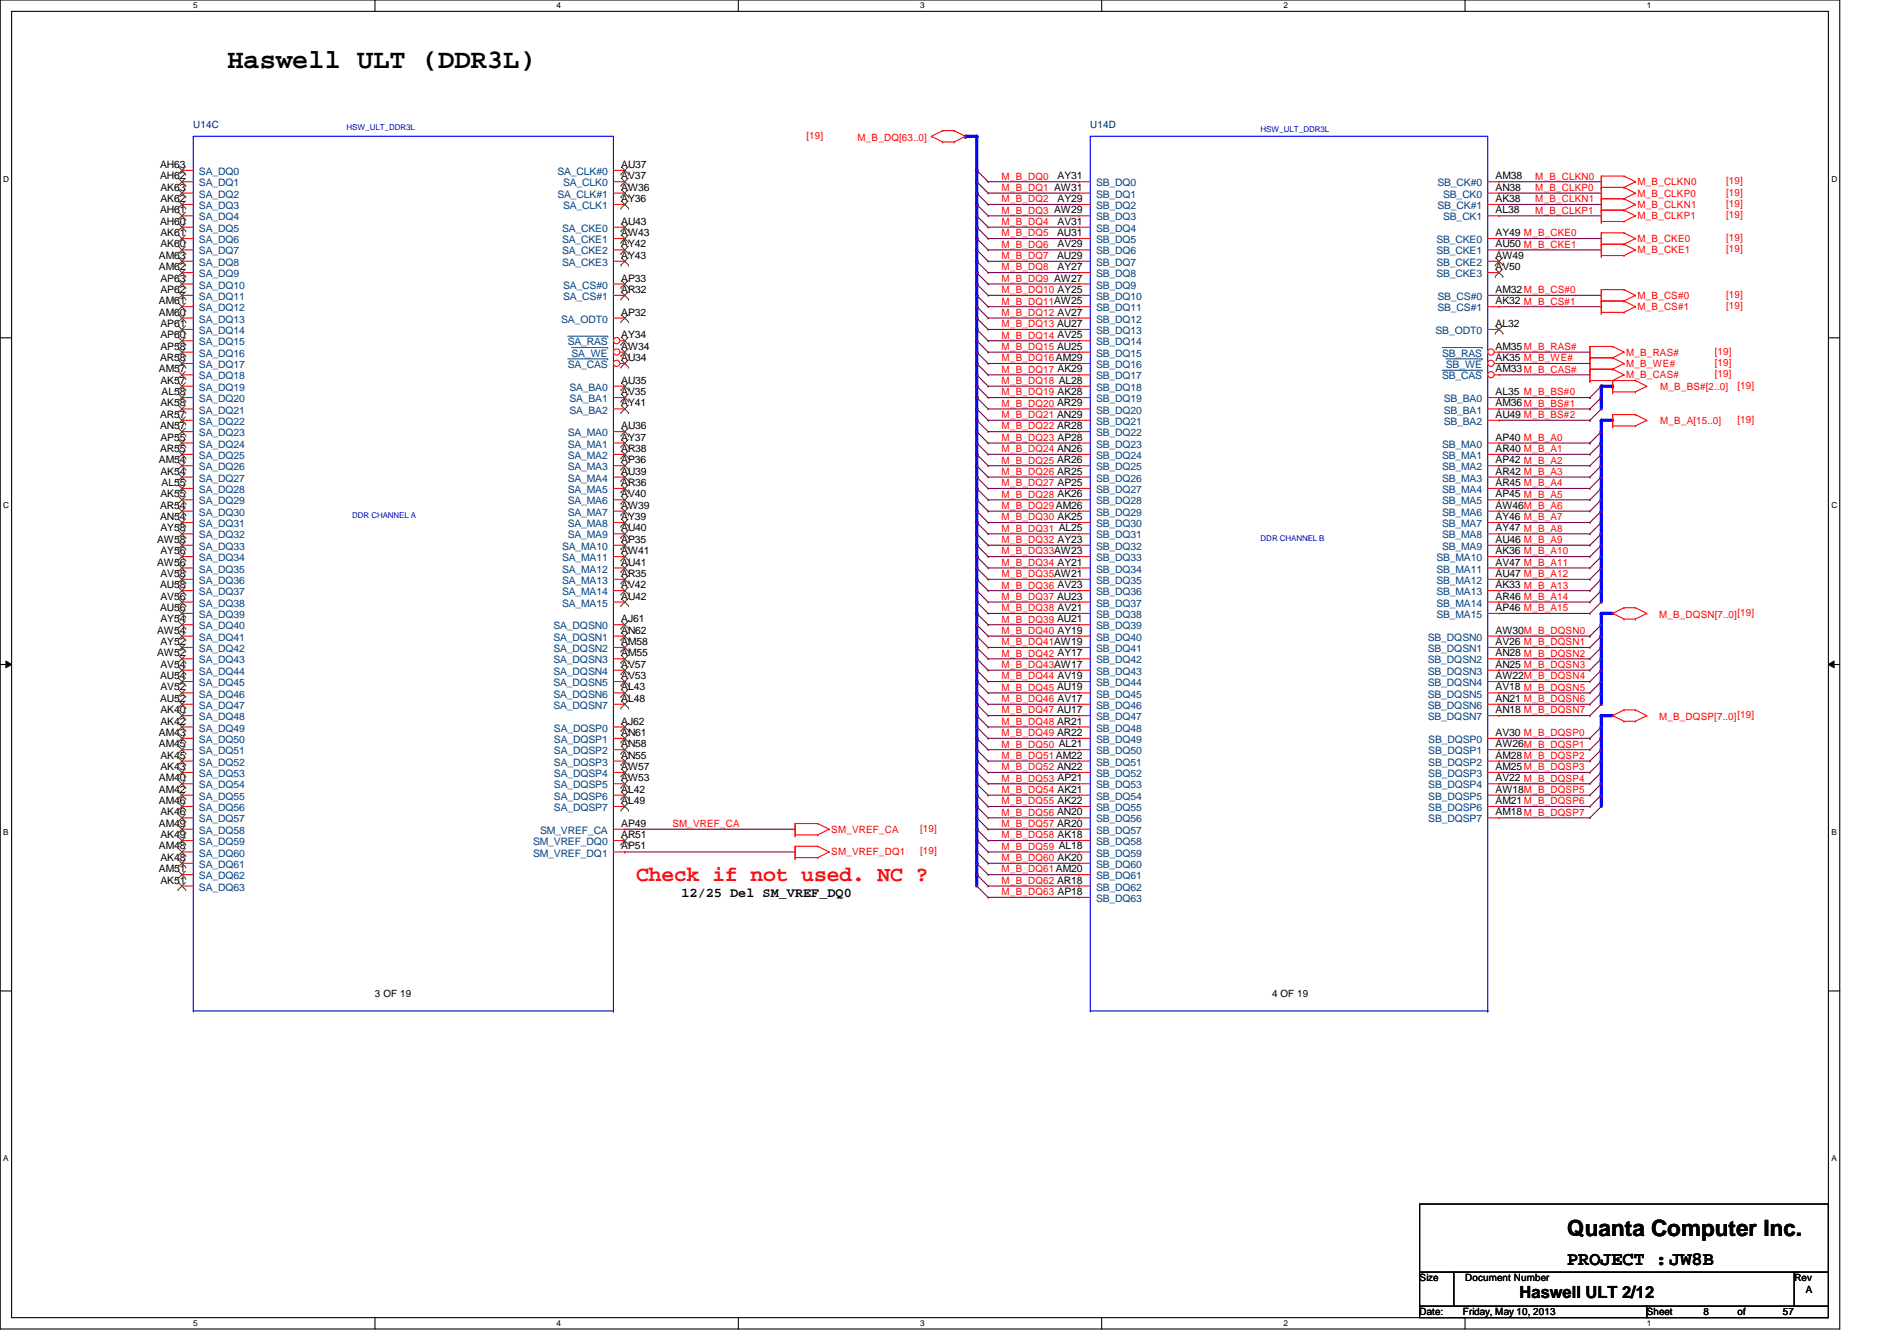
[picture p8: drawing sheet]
<svg xmlns="http://www.w3.org/2000/svg" width="297mm" height="210mm" viewBox="0 0 297 210" stroke-linecap="round" stroke-linejoin="round" font-family="sans-serif">
<defs><g id="words">
<text font-size="4.2" x="35.6" y="10.7">Haswell ULT (DDR3L)</text>
<text font-size="3.5" x="245.4" y="193.5">Quanta Computer Inc.</text>
<text font-size="3.3" fill="#f00" x="99.6" y="137.9">Check if not used. NC ?</text>
<text font-size="3" x="245.4" y="198.1">PROJECT :JW8B</text>
<text font-size="2.6" x="238" y="203.2">Haswell ULT 2/12</text>
<text font-size="2.1" x="106.7" y="140.4">12/25 Del SM_VREF_DQ0</text>
<g font-size="1.6" fill="#000080">
<text x="30.3" y="20.1">U14C</text>
<text x="170.7" y="20.1">U14D</text>
</g>
<g font-size="1.6" fill="#f00">
<text x="126.3" y="21.7">[19]</text>
<text x="134.3" y="22.1">M_B_DQ[63..0]</text>
<text x="156.8" y="28.1">M_B_DQ0</text>
<text x="156.8" y="29.9">M_B_DQ1 AW31</text>
<text x="240.4" y="29.9">M_B_CLKP0</text>
<text x="240.4" y="28.1">M_B_CLKN0</text>
<text x="256.4" y="29">M_B_CLKN0</text>
<text x="270.3" y="28.8">[19]</text>
<text x="156.8" y="35.2">M_B_DQ4</text>
<text x="156.8" y="31.7">M_B_DQ2</text>
<text x="156.8" y="33.4">M_B_DQ3 AW29</text>
<text x="240.4" y="33.4">M_B_CLKP1</text>
<text x="240.4" y="31.7">M_B_CLKN1</text>
<text x="256.4" y="30.8">M_B_CLKP0</text>
<text x="256.4" y="34.3">M_B_CLKP1</text>
<text x="256.4" y="32.6">M_B_CLKN1</text>
<text x="270.3" y="30.6">[19]</text>
<text x="270.3" y="34.2">[19]</text>
<text x="270.3" y="32.4">[19]</text>
<text x="156.8" y="38.8">M_B_DQ6</text>
<text x="156.8" y="40.6">M_B_DQ7</text>
<text x="156.8" y="37">M_B_DQ5</text>
<text x="256.4" y="37.9">M_B_CKE0</text>
<text x="256.4" y="39.7">M_B_CKE1</text>
<text x="270.3" y="37.7">[19]</text>
<text x="270.3" y="39.5">[19]</text>
<text x="156.8" y="45.9">M_B_DQ10 AY25</text>
<text x="156.8" y="47.7">M_B_DQ11AW25</text>
<text x="156.8" y="42.3">M_B_DQ8</text>
<text x="156.8" y="44.1">M_B_DQ9 AW27</text>
<text x="256.4" y="46.8">M_B_CS#0</text>
<text x="270.3" y="46.6">[19]</text>
<text x="156.8" y="51.2">M_B_DQ13 AU27</text>
<text x="156.8" y="49.4">M_B_DQ12 AV27</text>
<text x="156.8" y="53">M_B_DQ14 AV25</text>
<text x="256.4" y="48.6">M_B_CS#1</text>
<text x="270.3" y="48.4">[19]</text>
<text x="156.8" y="54.8">M_B_DQ15 AU25</text>
<text x="156.8" y="56.6">M_B_DQ16AM29</text>
<text x="156.8" y="58.3">M_B_DQ17 AK29</text>
<text x="254.6" y="55.7">M_B_RAS#</text>
<text x="254.6" y="57.4">M_B_WE#</text>
<text x="254.6" y="59.2">M_B_CAS#</text>
<text x="268.5" y="55.5">[19]</text>
<text x="268.5" y="57.3">[19]</text>
<text x="268.5" y="59.1">[19]</text>
<text x="156.8" y="60.1">M_B_DQ18 AL28</text>
<text x="156.8" y="61.9">M_B_DQ19 AK28</text>
<text x="156.8" y="65.4">M_B_DQ21 AN29</text>
<text x="156.8" y="63.7">M_B_DQ20 AR29</text>
<text x="260" y="61">M_B_BS#[2..0]</text>
<text x="272.1" y="60.8">[19]</text>
<text x="156.8" y="69">M_B_DQ23 AP28</text>
<text x="156.8" y="67.2">M_B_DQ22 AR28</text>
<text x="156.8" y="70.8">M_B_DQ24 AN26</text>
<text x="260" y="66.3">M_B_A[15..0]</text>
<text x="272.1" y="66.2">[19]</text>
<text x="156.8" y="72.6">M_B_DQ25 AR26</text>
<text x="156.8" y="77.9">M_B_DQ28 AK26</text>
<text x="156.8" y="76.1">M_B_DQ27 AP25</text>
<text x="156.8" y="74.3">M_B_DQ26 AR25</text>
<text x="156.8" y="81.4">M_B_DQ30 AK25</text>
<text x="156.8" y="83.2">M_B_DQ31 AL25</text>
<text x="156.8" y="79.7">M_B_DQ29AM26</text>
<text x="156.8" y="88.6">M_B_DQ34 AY21</text>
<text x="156.8" y="85">M_B_DQ32 AY23</text>
<text x="156.8" y="86.8">M_B_DQ33AW23</text>
<text x="156.8" y="90.3">M_B_DQ35AW21</text>
<text x="156.8" y="93.9">M_B_DQ37 AU23</text>
<text x="156.8" y="92.1">M_B_DQ36 AV23</text>
<text x="156.8" y="95.7">M_B_DQ38 AV21</text>
<text x="156.8" y="97.5">M_B_DQ39 AU21</text>
<text x="156.8" y="101">M_B_DQ41AW19</text>
<text x="156.8" y="99.2">M_B_DQ40 AY19</text>
<text x="259.8" y="96.7">M_B_DQSN[7..0][19]</text>
<text x="156.8" y="106.3">M_B_DQ44 AV19</text>
<text x="156.8" y="104.6">M_B_DQ43AW17</text>
<text x="156.8" y="102.8">M_B_DQ42 AY17</text>
<text x="156.8" y="109.9">M_B_DQ46 AV17</text>
<text x="156.8" y="111.7">M_B_DQ47 AU17</text>
<text x="156.8" y="108.1">M_B_DQ45 AU19</text>
<text x="156.8" y="113.5">M_B_DQ48 AR21</text>
<text x="259.8" y="112.7">M_B_DQSP[7..0][19]</text>
<text x="156.8" y="118.8">M_B_DQ51AM22</text>
<text x="156.8" y="117">M_B_DQ50 AL21</text>
<text x="156.8" y="115.2">M_B_DQ49 AR22</text>
<text x="156.8" y="122.3">M_B_DQ53 AP21</text>
<text x="156.8" y="124.1">M_B_DQ54 AK21</text>
<text x="156.8" y="125.9">M_B_DQ55 AK22</text>
<text x="156.8" y="120.6">M_B_DQ52 AN22</text>
<text x="105.3" y="129.5">SM_VREF_CA</text>
<text x="130.2" y="130.3">SM_VREF_CA</text>
<text x="144.1" y="130.2">[19]</text>
<text x="156.8" y="127.7">M_B_DQ56 AN20</text>
<text x="156.8" y="129.5">M_B_DQ57 AR20</text>
<text x="156.8" y="131.2">M_B_DQ58 AK18</text>
<text x="130.2" y="133.9">SM_VREF_DQ1</text>
<text x="144.1" y="133.7">[19]</text>
<text x="156.8" y="133">M_B_DQ59 AL18</text>
<text x="156.8" y="136.6">M_B_DQ61AM20</text>
<text x="156.8" y="134.8">M_B_DQ60 AK20</text>
<text x="156.8" y="140.1">M_B_DQ63 AP18</text>
<text x="156.8" y="138.3">M_B_DQ62 AR18</text>
</g>
<g font-size="1.6">
<text x="25.1" y="28.1">AH62</text>
<text x="25.1" y="26.3">AH63</text>
<text x="25.1" y="29.8">AK63</text>
<text x="97.3" y="26.3">AU37</text>
<text x="97.3" y="28.1">AV37</text>
<text x="97.3" y="29.8">AW36</text>
<text x="165.6" y="28.1">AY31</text>
<text x="234.2" y="29.8">AN38</text>
<text x="234.2" y="28.1">AM38</text>
<text x="25.1" y="35.2">AH60</text>
<text x="25.1" y="33.4">AH61</text>
<text x="25.1" y="31.6">AK62</text>
<text x="97.3" y="35.2">AU43</text>
<text x="97.3" y="31.6">AY36</text>
<text x="165.6" y="31.6">AY29</text>
<text x="165.6" y="35.2">AV31</text>
<text x="234.2" y="31.6">AK38</text>
<text x="234.2" y="33.4">AL38</text>
<text x="24.9" y="40.5">AM63</text>
<text x="25.1" y="38.7">AK60</text>
<text x="25.1" y="37">AK61</text>
<text x="97.3" y="40.5">AY43</text>
<text x="97.3" y="37">AW43</text>
<text x="97.3" y="38.7">AY42</text>
<text x="165.5" y="37">AU31</text>
<text x="165.5" y="40.5">AU29</text>
<text x="165.6" y="38.7">AV29</text>
<text x="234.2" y="38.7">AU50 M_B_CKE1</text>
<text x="234.2" y="40.5">AW49</text>
<text x="234.2" y="37">AY49 M_B_CKE0</text>
<text x="24.9" y="47.6">AM61</text>
<text x="24.9" y="42.3">AM62</text>
<text x="25.1" y="45.8">AP62</text>
<text x="25.1" y="44.1">AP63</text>
<text x="97.3" y="44.1">AP33</text>
<text x="97.3" y="45.8">AR32</text>
<text x="165.6" y="42.3">AY27</text>
<text x="234.2" y="47.6">AK32 M_B_CS#1</text>
<text x="234.2" y="45.8">AM32 M_B_CS#0</text>
<text x="234.2" y="42.3">AV50</text>
<text x="24.9" y="49.4">AM60</text>
<text x="25.1" y="53">AP60</text>
<text x="25.1" y="51.2">AP61</text>
<text x="97.3" y="53">AY34</text>
<text x="97.3" y="49.4">AP32</text>
<text x="234.2" y="51.2">AL32</text>
<text x="24.9" y="58.3">AM57</text>
<text x="25.1" y="56.5">AR58</text>
<text x="25.1" y="54.7">AP58</text>
<text x="97.3" y="54.7">AW34</text>
<text x="97.3" y="56.5">AU34</text>
<text x="234.2" y="56.5">AK35 M_B_WE#</text>
<text x="234.2" y="58.3">AM33 M_B_CAS#</text>
<text x="234.2" y="54.7">AM35 M_B_RAS#</text>
<text x="25.1" y="65.4">AR57</text>
<text x="25.1" y="63.6">AK58</text>
<text x="25.1" y="60.1">AK57</text>
<text x="25.3" y="61.8">AL58</text>
<text x="97.3" y="63.6">AY41</text>
<text x="97.3" y="61.8">AV35</text>
<text x="97.3" y="60.1">AU35</text>
<text x="234.2" y="65.4">AU49 M_B_BS#2</text>
<text x="234.2" y="61.8">AL35 M_B_BS#0</text>
<text x="234.2" y="63.6">AM36 M_B_BS#1</text>
<text x="25.1" y="67.2">AN57</text>
<text x="25.1" y="70.7">AR55</text>
<text x="25.1" y="69">AP55</text>
<text x="97.3" y="70.7">AR38</text>
<text x="97.3" y="67.2">AU36</text>
<text x="97.3" y="69">AY37</text>
<text x="234.2" y="69">AP40 M_B_A0</text>
<text x="234.2" y="70.7">AR40 M_B_A1</text>
<text x="24.9" y="72.5">AM54</text>
<text x="25.1" y="77.9">AK55</text>
<text x="25.1" y="74.3">AK54</text>
<text x="25.3" y="76.1">AL55</text>
<text x="97.3" y="77.9">AV40</text>
<text x="97.3" y="76.1">AR36</text>
<text x="97.3" y="74.3">AU39</text>
<text x="97.3" y="72.5">AP36</text>
<text x="234.2" y="76.1">AR45 M_B_A4</text>
<text x="234.2" y="77.9">AP45 M_B_A5</text>
<text x="234.2" y="74.3">AR42 M_B_A3</text>
<text x="234.2" y="72.5">AP42 M_B_A2</text>
<text x="25.1" y="81.4">AN54</text>
<text x="25.1" y="79.6">AR54</text>
<text x="25.1" y="83.2">AY58</text>
<text x="97.3" y="81.4">AY39</text>
<text x="97.3" y="83.2">AU40</text>
<text x="97.3" y="79.6">AW39</text>
<text x="234.2" y="83.2">AY47 M_B_A8</text>
<text x="234.2" y="79.6">AW46M_B_A6</text>
<text x="234.2" y="81.4">AY46 M_B_A7</text>
<text x="24.6" y="88.5">AW56</text>
<text x="24.6" y="85">AW58</text>
<text x="25.1" y="86.7">AY56</text>
<text x="97.3" y="85">AP35</text>
<text x="97.3" y="88.5">AU41</text>
<text x="97.3" y="86.7">AW41</text>
<text x="234.2" y="85">AU46 M_B_A9</text>
<text x="234.2" y="86.7">AK36 M_B_A10</text>
<text x="234.2" y="88.5">AV47 M_B_A11</text>
<text x="25.1" y="95.6">AU56</text>
<text x="25.1" y="92.1">AU58</text>
<text x="25.1" y="93.9">AV56</text>
<text x="25.1" y="90.3">AV58</text>
<text x="97.3" y="93.9">AU42</text>
<text x="97.3" y="90.3">AR35</text>
<text x="97.3" y="92.1">AV42</text>
<text x="234.2" y="93.9">AR46 M_B_A14</text>
<text x="234.2" y="95.6">AP46 M_B_A15</text>
<text x="234.2" y="92.1">AK33 M_B_A13</text>
<text x="234.2" y="90.3">AU47 M_B_A12</text>
<text x="24.6" y="99.2">AW54</text>
<text x="25.1" y="101">AY52</text>
<text x="25.1" y="97.4">AY54</text>
<text x="97.3" y="99.2">AN62</text>
<text x="97.3" y="101">AM58</text>
<text x="97.3" y="97.4">AJ61</text>
<text x="234.2" y="101">AV26 M_B_DQSN1</text>
<text x="234.2" y="99.2">AW30M_B_DQSN0</text>
<text x="24.6" y="102.7">AW52</text>
<text x="25.1" y="106.3">AU54</text>
<text x="25.1" y="104.5">AV54</text>
<text x="97.3" y="104.5">AV57</text>
<text x="97.3" y="106.3">AV53</text>
<text x="97.3" y="102.7">AM55</text>
<text x="234.2" y="102.7">AN28 M_B_DQSN2</text>
<text x="234.2" y="104.5">AN25 M_B_DQSN3</text>
<text x="234.2" y="106.3">AW22M_B_DQSN4</text>
<text x="25.1" y="109.9">AU52</text>
<text x="25.1" y="113.4">AK42</text>
<text x="25.1" y="111.6">AK40</text>
<text x="25.1" y="108.1">AV52</text>
<text x="97.3" y="113.4">AJ62</text>
<text x="97.3" y="108.1">AL43</text>
<text x="97.3" y="109.9">AL48</text>
<text x="234.2" y="108.1">AV18 M_B_DQSN5</text>
<text x="234.2" y="111.6">AN18 M_B_DQSN7</text>
<text x="234.2" y="109.9">AN21 M_B_DQSN6</text>
<text x="24.9" y="117">AM45</text>
<text x="24.9" y="115.2">AM43</text>
<text x="25.1" y="118.7">AK45</text>
<text x="97.3" y="117">AN58</text>
<text x="97.3" y="118.7">AN55</text>
<text x="97.3" y="115.2">AN61</text>
<text x="234.2" y="118.7">AM28 M_B_DQSP2</text>
<text x="234.2" y="115.2">AV30 M_B_DQSP0</text>
<text x="234.2" y="117">AW26M_B_DQSP1</text>
<text x="24.9" y="125.9">AM46</text>
<text x="24.9" y="124.1">AM42</text>
<text x="24.9" y="122.3">AM40</text>
<text x="25.1" y="120.5">AK43</text>
<text x="97.3" y="125.9">AL49</text>
<text x="97.3" y="122.3">AW53</text>
<text x="97.3" y="124.1">AL42</text>
<text x="97.3" y="120.5">AW57</text>
<text x="234.2" y="122.3">AV22 M_B_DQSP4</text>
<text x="234.2" y="124.1">AW18M_B_DQSP5</text>
<text x="234.2" y="125.9">AM21 M_B_DQSP6</text>
<text x="234.2" y="120.5">AM25 M_B_DQSP3</text>
<text x="24.9" y="129.4">AM49</text>
<text x="25.1" y="131.2">AK49</text>
<text x="25.1" y="127.6">AK46</text>
<text x="97.3" y="131.2">AR51</text>
<text x="97.3" y="129.4">AP49</text>
<text x="234.2" y="127.6">AM18 M_B_DQSP7</text>
<text x="24.9" y="136.5">AM51</text>
<text x="24.9" y="133">AM48</text>
<text x="25.1" y="134.7">AK48</text>
<text x="97.3" y="133">AP51</text>
<text x="25.1" y="138.3">AK51</text>
<text x="58.7" y="156.1">3 OF 19</text>
<text x="199.2" y="156.1">4 OF 19</text>
<text x="222.3" y="200.6">Size</text>
<text x="229.4" y="200.6">Document Number</text>
<text x="281" y="200.6">Rev</text>
<text x="282.7" y="202.4">A</text>
<text x="222.3" y="205.9">Date:</text>
<text x="229.1" y="205.9">Friday, May 10, 2013</text>
<text x="257.8" y="205.9">Sheet</text>
<text x="266.7" y="205.9">8</text>
<text x="272.1" y="205.9">of</text>
<text x="279.2" y="205.9">57</text>
</g>
<g font-size="1.6" fill="#004080">
<text x="31.2" y="29.2">SA_DQ1</text>
<text x="31.2" y="27.4">SA_DQ0</text>
<text x="87.3" y="27.4">SA_CLK#0</text>
<text x="88.2" y="29.2">SA_CLK0</text>
<text x="171.6" y="29.2">SB_DQ0</text>
<text x="225.1" y="29.2">SB_CK#0</text>
<text x="31.2" y="32.7">SA_DQ3</text>
<text x="31.2" y="30.9">SA_DQ2</text>
<text x="31.2" y="34.5">SA_DQ4</text>
<text x="87.3" y="30.9">SA_CLK#1</text>
<text x="88.2" y="32.7">SA_CLK1</text>
<text x="171.6" y="30.9">SB_DQ1</text>
<text x="171.6" y="32.7">SB_DQ2</text>
<text x="171.6" y="34.5">SB_DQ3</text>
<text x="225.1" y="32.7">SB_CK#1</text>
<text x="226" y="34.5">SB_CK1</text>
<text x="226" y="30.9">SB_CK0</text>
<text x="31.2" y="41.6">SA_DQ8</text>
<text x="31.2" y="39.8">SA_DQ7</text>
<text x="31.2" y="38.1">SA_DQ6</text>
<text x="31.2" y="36.3">SA_DQ5</text>
<text x="88" y="41.6">SA_CKE3</text>
<text x="88" y="36.3">SA_CKE0</text>
<text x="88" y="38.1">SA_CKE1</text>
<text x="88" y="39.8">SA_CKE2</text>
<text x="171.6" y="38.1">SB_DQ5</text>
<text x="171.6" y="41.6">SB_DQ7</text>
<text x="171.6" y="36.3">SB_DQ4</text>
<text x="171.6" y="39.8">SB_DQ6</text>
<text x="224.9" y="39.8">SB_CKE1</text>
<text x="224.9" y="41.6">SB_CKE2</text>
<text x="224.9" y="38.1">SB_CKE0</text>
<text x="31.2" y="46.9">SA_DQ11</text>
<text x="31.2" y="45.2">SA_DQ10</text>
<text x="31.2" y="43.4">SA_DQ9</text>
<text x="88.2" y="45.2">SA_CS#0</text>
<text x="88.2" y="46.9">SA_CS#1</text>
<text x="171.6" y="46.9">SB_DQ10</text>
<text x="171.6" y="43.4">SB_DQ8</text>
<text x="171.6" y="45.2">SB_DQ9</text>
<text x="224.9" y="43.4">SB_CKE3</text>
<text x="225.1" y="46.9">SB_CS#0</text>
<text x="31.2" y="52.3">SA_DQ14</text>
<text x="31.2" y="50.5">SA_DQ13</text>
<text x="31.2" y="48.7">SA_DQ12</text>
<text x="87.9" y="50.5">SA_ODT0</text>
<text x="171.6" y="48.7">SB_DQ11</text>
<text x="171.6" y="52.3">SB_DQ13</text>
<text x="171.6" y="50.5">SB_DQ12</text>
<text x="224.8" y="52.3">SB_ODT0</text>
<text x="225.1" y="48.7">SB_CS#1</text>
<text x="31.2" y="54.1">SA_DQ15</text>
<text x="31.2" y="59.4">SA_DQ18</text>
<text x="31.2" y="57.6">SA_DQ17</text>
<text x="31.2" y="55.8">SA_DQ16</text>
<text x="88.9" y="57.6">SA_CAS</text>
<text x="88.9" y="54.1">SA_RAS</text>
<text x="89.5" y="55.8">SA_WE</text>
<text x="171.6" y="54.1">SB_DQ14</text>
<text x="171.6" y="55.8">SB_DQ15</text>
<text x="171.6" y="57.6">SB_DQ16</text>
<text x="171.6" y="59.4">SB_DQ17</text>
<text x="225.8" y="59.4">SB_CAS</text>
<text x="225.8" y="55.8">SB_RAS</text>
<text x="226.4" y="57.6">SB_WE</text>
<text x="31.2" y="64.7">SA_DQ21</text>
<text x="31.2" y="62.9">SA_DQ20</text>
<text x="31.2" y="61.2">SA_DQ19</text>
<text x="89.2" y="64.7">SA_BA2</text>
<text x="89.2" y="62.9">SA_BA1</text>
<text x="89.2" y="61.2">SA_BA0</text>
<text x="171.6" y="64.7">SB_DQ20</text>
<text x="171.6" y="61.2">SB_DQ18</text>
<text x="171.6" y="62.9">SB_DQ19</text>
<text x="226.1" y="62.9">SB_BA0</text>
<text x="226.1" y="64.7">SB_BA1</text>
<text x="31.2" y="70.1">SA_DQ24</text>
<text x="31.2" y="68.3">SA_DQ23</text>
<text x="31.2" y="66.5">SA_DQ22</text>
<text x="31.2" y="71.8">SA_DQ25</text>
<text x="88.9" y="71.8">SA_MA2</text>
<text x="88.9" y="68.3">SA_MA0</text>
<text x="88.9" y="70.1">SA_MA1</text>
<text x="171.6" y="66.5">SB_DQ21</text>
<text x="171.6" y="68.3">SB_DQ22</text>
<text x="171.6" y="70.1">SB_DQ23</text>
<text x="171.6" y="71.8">SB_DQ24</text>
<text x="225.8" y="70.1">SB_MA0</text>
<text x="225.8" y="71.8">SB_MA1</text>
<text x="226.1" y="66.5">SB_BA2</text>
<text x="31.2" y="73.6">SA_DQ26</text>
<text x="31.2" y="75.4">SA_DQ27</text>
<text x="31.2" y="77.2">SA_DQ28</text>
<text x="88.9" y="77.2">SA_MA5</text>
<text x="88.9" y="75.4">SA_MA4</text>
<text x="88.9" y="73.6">SA_MA3</text>
<text x="171.6" y="75.4">SB_DQ26</text>
<text x="171.6" y="73.6">SB_DQ25</text>
<text x="171.6" y="77.2">SB_DQ27</text>
<text x="225.8" y="77.2">SB_MA4</text>
<text x="225.8" y="75.4">SB_MA3</text>
<text x="225.8" y="73.6">SB_MA2</text>
<text x="31.2" y="82.5">SA_DQ31</text>
<text x="31.2" y="80.7">SA_DQ30</text>
<text x="31.2" y="79">SA_DQ29</text>
<text x="88.9" y="82.5">SA_MA8</text>
<text x="88.9" y="79">SA_MA6</text>
<text x="88.9" y="80.7">SA_MA7</text>
<text x="171.6" y="82.5">SB_DQ30</text>
<text x="171.6" y="79">SB_DQ28</text>
<text x="171.6" y="80.7">SB_DQ29</text>
<text x="225.8" y="79">SB_MA5</text>
<text x="225.8" y="80.7">SB_MA6</text>
<text x="225.8" y="82.5">SB_MA7</text>
<text x="31.2" y="89.6">SA_DQ35</text>
<text x="31.2" y="87.8">SA_DQ34</text>
<text x="31.2" y="86.1">SA_DQ33</text>
<text x="31.2" y="84.3">SA_DQ32</text>
<text x="88" y="86.1">SA_MA10</text>
<text x="88" y="89.6">SA_MA12</text>
<text x="88" y="87.8">SA_MA11</text>
<text x="88.9" y="84.3">SA_MA9</text>
<text x="171.6" y="84.3">SB_DQ31</text>
<text x="171.6" y="86.1">SB_DQ32</text>
<text x="171.6" y="87.8">SB_DQ33</text>
<text x="171.6" y="89.6">SB_DQ34</text>
<text x="224.9" y="87.8">SB_MA10</text>
<text x="224.9" y="89.6">SB_MA11</text>
<text x="225.8" y="86.1">SB_MA9</text>
<text x="225.8" y="84.3">SB_MA8</text>
<text x="31.2" y="95">SA_DQ38</text>
<text x="31.2" y="93.2">SA_DQ37</text>
<text x="31.2" y="91.4">SA_DQ36</text>
<text x="88" y="95">SA_MA15</text>
<text x="88" y="91.4">SA_MA13</text>
<text x="88" y="93.2">SA_MA14</text>
<text x="171.6" y="93.2">SB_DQ36</text>
<text x="171.6" y="95">SB_DQ37</text>
<text x="171.6" y="91.4">SB_DQ35</text>
<text x="224.9" y="95">SB_MA14</text>
<text x="224.9" y="93.2">SB_MA13</text>
<text x="224.9" y="91.4">SB_MA12</text>
<text x="31.2" y="100.3">SA_DQ41</text>
<text x="31.2" y="98.5">SA_DQ40</text>
<text x="31.2" y="96.7">SA_DQ39</text>
<text x="86.7" y="100.3">SA_DQSN1</text>
<text x="86.7" y="98.5">SA_DQSN0</text>
<text x="171.6" y="100.3">SB_DQ40</text>
<text x="171.6" y="96.7">SB_DQ38</text>
<text x="171.6" y="98.5">SB_DQ39</text>
<text x="223.6" y="100.3">SB_DQSN0</text>
<text x="224.9" y="96.7">SB_MA15</text>
<text x="31.2" y="107.4">SA_DQ45</text>
<text x="31.2" y="105.6">SA_DQ44</text>
<text x="31.2" y="103.8">SA_DQ43</text>
<text x="31.2" y="102.1">SA_DQ42</text>
<text x="86.7" y="105.6">SA_DQSN4</text>
<text x="86.7" y="107.4">SA_DQSN5</text>
<text x="86.7" y="103.8">SA_DQSN3</text>
<text x="86.7" y="102.1">SA_DQSN2</text>
<text x="171.6" y="102.1">SB_DQ41</text>
<text x="171.6" y="103.8">SB_DQ42</text>
<text x="171.6" y="105.6">SB_DQ43</text>
<text x="171.6" y="107.4">SB_DQ44</text>
<text x="223.6" y="103.8">SB_DQSN2</text>
<text x="223.6" y="105.6">SB_DQSN3</text>
<text x="223.6" y="107.4">SB_DQSN4</text>
<text x="223.6" y="102.1">SB_DQSN1</text>
<text x="31.2" y="112.7">SA_DQ48</text>
<text x="31.2" y="111">SA_DQ47</text>
<text x="31.2" y="109.2">SA_DQ46</text>
<text x="86.7" y="109.2">SA_DQSN6</text>
<text x="86.7" y="111">SA_DQSN7</text>
<text x="171.6" y="111">SB_DQ46</text>
<text x="171.6" y="112.7">SB_DQ47</text>
<text x="171.6" y="109.2">SB_DQ45</text>
<text x="223.6" y="109.2">SB_DQSN5</text>
<text x="223.6" y="112.7">SB_DQSN7</text>
<text x="223.6" y="111">SB_DQSN6</text>
<text x="31.2" y="119.8">SA_DQ52</text>
<text x="31.2" y="118.1">SA_DQ51</text>
<text x="31.2" y="116.3">SA_DQ50</text>
<text x="31.2" y="114.5">SA_DQ49</text>
<text x="86.7" y="118.1">SA_DQSP2</text>
<text x="86.7" y="119.8">SA_DQSP3</text>
<text x="86.7" y="114.5">SA_DQSP0</text>
<text x="86.7" y="116.3">SA_DQSP1</text>
<text x="171.6" y="119.8">SB_DQ51</text>
<text x="171.6" y="114.5">SB_DQ48</text>
<text x="171.6" y="116.3">SB_DQ49</text>
<text x="171.6" y="118.1">SB_DQ50</text>
<text x="223.6" y="119.8">SB_DQSP2</text>
<text x="223.6" y="116.3">SB_DQSP0</text>
<text x="223.6" y="118.1">SB_DQSP1</text>
<text x="31.2" y="125.2">SA_DQ55</text>
<text x="31.2" y="123.4">SA_DQ54</text>
<text x="31.2" y="121.6">SA_DQ53</text>
<text x="86.7" y="123.4">SA_DQSP5</text>
<text x="86.7" y="125.2">SA_DQSP6</text>
<text x="86.7" y="121.6">SA_DQSP4</text>
<text x="171.6" y="121.6">SB_DQ52</text>
<text x="171.6" y="123.4">SB_DQ53</text>
<text x="171.6" y="125.2">SB_DQ54</text>
<text x="223.6" y="123.4">SB_DQSP4</text>
<text x="223.6" y="125.2">SB_DQSP5</text>
<text x="223.6" y="121.6">SB_DQSP3</text>
<text x="31.2" y="130.5">SA_DQ58</text>
<text x="31.2" y="128.7">SA_DQ57</text>
<text x="31.2" y="127">SA_DQ56</text>
<text x="84.6" y="130.5">SM_VREF_CA</text>
<text x="86.7" y="127">SA_DQSP7</text>
<text x="171.6" y="130.5">SB_DQ57</text>
<text x="171.6" y="128.7">SB_DQ56</text>
<text x="171.6" y="127">SB_DQ55</text>
<text x="223.6" y="127">SB_DQSP6</text>
<text x="223.6" y="128.7">SB_DQSP7</text>
<text x="31.2" y="137.6">SA_DQ62</text>
<text x="31.2" y="135.8">SA_DQ61</text>
<text x="31.2" y="134.1">SA_DQ60</text>
<text x="31.2" y="132.3">SA_DQ59</text>
<text x="83.5" y="132.3">SM_VREF_DQ0</text>
<text x="83.5" y="134.1">SM_VREF_DQ1</text>
<text x="171.6" y="137.6">SB_DQ61</text>
<text x="171.6" y="132.3">SB_DQ58</text>
<text x="171.6" y="134.1">SB_DQ59</text>
<text x="171.6" y="135.8">SB_DQ60</text>
<text x="31.2" y="139.4">SA_DQ63</text>
<text x="171.6" y="141.2">SB_DQ63</text>
<text x="171.6" y="139.4">SB_DQ62</text>
</g>
<g font-size="1.3">
<text x="30.3" y="1.3">5</text>
<text x="87.2" y="1.3">4</text>
<text x="144.1" y="1.3">3</text>
<text x="201" y="1.3">2</text>
<text x="257.8" y="1.3">1</text>
<text x=".5" y="28.4">D</text>
<text x="286.8" y="28.4">D</text>
<text x=".5" y="79.5">C</text>
<text x="286.8" y="79.5">C</text>
<text x=".5" y="130.7">B</text>
<text x="286.8" y="130.7">B</text>
<text x=".5" y="181.8">A</text>
<text x="286.8" y="181.8">A</text>
<text x="30.3" y="207.6">5</text>
<text x="87.2" y="207.6">4</text>
<text x="144.1" y="207.6">3</text>
<text x="201" y="207.6">2</text>
<text x="257.8" y="207.6">1</text>
</g>
<g font-size="1.3" fill="#00f">
<text x="54.3" y="20.4">HSW_ULT_DDR3L</text>
<text x="197.4" y="20.7">HSW_ULT_DDR3L</text>
<text x="55.2" y="81.2">DDR CHANNEL A</text>
<text x="197.4" y="84.7">DDR CHANNEL B</text>
</g>
</g></defs>
<path d="M0 0h288.1v208h-288.1zM1.8 1.8h284.5v204.4h-284.5z" fill="none" stroke="#000" stroke-width=".17"/>
<g fill="#fff">
<path d="M30.3 .2h.6v1.4h-.6z"/>
<path d="M30.3 206.4h.6v1.4h-.6z"/>
</g>
<path d="M58.7 0v1.8M58.7 206.2v1.8" fill="none" stroke="#000" stroke-width=".17"/>
<g fill="#fff">
<path d="M87.2 .2h.6v1.4h-.6z"/>
<path d="M87.2 206.4h.6v1.4h-.6z"/>
</g>
<path d="M115.6 0v1.8M115.6 206.2v1.8" fill="none" stroke="#000" stroke-width=".17"/>
<g fill="#fff">
<path d="M144.1 .2h.6v1.4h-.6z"/>
<path d="M144.1 206.4h.6v1.4h-.6z"/>
</g>
<path d="M172.5 0v1.8M172.5 206.2v1.8" fill="none" stroke="#000" stroke-width=".17"/>
<g fill="#fff">
<path d="M201 .2h.6v1.4h-.6z"/>
<path d="M201 206.4h.6v1.4h-.6z"/>
</g>
<path d="M229.4 0v1.8M229.4 206.2v1.8" fill="none" stroke="#000" stroke-width=".17"/>
<g fill="#fff">
<path d="M257.8 .2h.7v1.4h-.7z"/>
<path d="M257.8 206.4h.7v1.4h-.7z"/>
<path d="M.5 27.3h.9v1.4h-.9z"/>
<path d="M286.8 27.3h.9v1.4h-.9z"/>
<path d="M.5 78.4h.9v1.4h-.9z"/>
<path d="M286.8 78.4h.9v1.4h-.9z"/>
</g>
<path d="M0 52.9h1.8M286.3 52.9h1.8" fill="none" stroke="#000" stroke-width=".17"/>
<g fill="#fff">
<path d="M.5 129.5h.8v1.4h-.8z"/>
<path d="M286.8 129.5h.8v1.4h-.8z"/>
</g>
<path d="M0 104h1.8M286.3 104h1.8" fill="none" stroke="#000" stroke-width=".17"/>
<path d="M.9 103.5l.9 .5-.9 .5zM286.3 104l.9-.5v1z" fill="#000"/>
<path d="M.9 103.5l.9 .5-.9 .5zM286.3 104l.9-.5v1z" fill="none" stroke="#000" stroke-width=".16"/>
<g fill="#fff">
<path d="M.5 180.6h.8v1.4h-.8z"/>
<path d="M286.8 180.6h.8v1.4h-.8z"/>
</g>
<path d="M0 155.1h1.8M286.3 155.1h1.8" fill="none" stroke="#000" stroke-width=".17"/>
<path d="M152.9 21.3v5.4" fill="none" stroke="#00f" stroke-width=".51"/>
<circle cx="152.9" cy="21.3" r=".25" fill="#00f"/>
<path d="M152.9 28.4v1.8" fill="none" stroke="#00f" stroke-width=".51"/>
<circle cx="152.9" cy="28.4" r=".25" fill="#00f"/>
<path d="M152.9 32v1.8" fill="none" stroke="#00f" stroke-width=".51"/>
<circle cx="152.9" cy="32" r=".25" fill="#00f"/>
<path d="M152.9 35.6v1.7" fill="none" stroke="#00f" stroke-width=".51"/>
<circle cx="152.9" cy="35.6" r=".25" fill="#00f"/>
<path d="M152.9 33.8v1.8" fill="none" stroke="#00f" stroke-width=".51"/>
<circle cx="152.9" cy="33.8" r=".25" fill="#00f"/>
<path d="M152.9 39.1v1.8" fill="none" stroke="#00f" stroke-width=".51"/>
<circle cx="152.9" cy="39.1" r=".25" fill="#00f"/>
<path d="M152.9 49.8v1.8" fill="none" stroke="#00f" stroke-width=".51"/>
<circle cx="152.9" cy="49.8" r=".25" fill="#00f"/>
<path d="M152.9 46.2v1.8" fill="none" stroke="#00f" stroke-width=".51"/>
<circle cx="152.9" cy="46.2" r=".25" fill="#00f"/>
<path d="M152.9 42.7v1.7" fill="none" stroke="#00f" stroke-width=".51"/>
<circle cx="152.9" cy="42.7" r=".25" fill="#00f"/>
<path d="M152.9 53.3v1.8" fill="none" stroke="#00f" stroke-width=".51"/>
<circle cx="152.9" cy="53.3" r=".25" fill="#00f"/>
<path d="M152.9 56.9v1.8" fill="none" stroke="#00f" stroke-width=".51"/>
<circle cx="152.9" cy="56.9" r=".25" fill="#00f"/>
<path d="M152.9 58.7v1.8" fill="none" stroke="#00f" stroke-width=".51"/>
<circle cx="152.9" cy="58.7" r=".25" fill="#00f"/>
<path d="M152.9 62.2v1.8" fill="none" stroke="#00f" stroke-width=".51"/>
<circle cx="152.9" cy="62.2" r=".25" fill="#00f"/>
<path d="M152.9 64v1.8" fill="none" stroke="#00f" stroke-width=".51"/>
<circle cx="152.9" cy="64" r=".25" fill="#00f"/>
<path d="M152.9 69.3v1.8" fill="none" stroke="#00f" stroke-width=".51"/>
<circle cx="152.9" cy="69.3" r=".25" fill="#00f"/>
<path d="M152.9 67.6v1.7" fill="none" stroke="#00f" stroke-width=".51"/>
<circle cx="152.9" cy="67.6" r=".25" fill="#00f"/>
<path d="M152.9 80v1.8" fill="none" stroke="#00f" stroke-width=".51"/>
<circle cx="152.9" cy="80" r=".25" fill="#00f"/>
<path d="M152.9 72.9v1.8" fill="none" stroke="#00f" stroke-width=".51"/>
<circle cx="152.9" cy="72.9" r=".25" fill="#00f"/>
<path d="M152.9 76.5v1.7" fill="none" stroke="#00f" stroke-width=".51"/>
<circle cx="152.9" cy="76.5" r=".25" fill="#00f"/>
<path d="M152.9 88.9v1.8" fill="none" stroke="#00f" stroke-width=".51"/>
<circle cx="152.9" cy="88.9" r=".25" fill="#00f"/>
<path d="M152.9 90.7v1.8" fill="none" stroke="#00f" stroke-width=".51"/>
<circle cx="152.9" cy="90.7" r=".25" fill="#00f"/>
<path d="M152.9 83.6v1.7" fill="none" stroke="#00f" stroke-width=".51"/>
<circle cx="152.9" cy="83.6" r=".25" fill="#00f"/>
<path d="M152.9 85.3v1.8" fill="none" stroke="#00f" stroke-width=".51"/>
<circle cx="152.9" cy="85.3" r=".25" fill="#00f"/>
<path d="M152.9 94.2v1.8" fill="none" stroke="#00f" stroke-width=".51"/>
<circle cx="152.9" cy="94.2" r=".25" fill="#00f"/>
<path d="M152.9 101.3v1.8" fill="none" stroke="#00f" stroke-width=".51"/>
<circle cx="152.9" cy="101.3" r=".25" fill="#00f"/>
<path d="M152.9 99.6v1.7" fill="none" stroke="#00f" stroke-width=".51"/>
<circle cx="152.9" cy="99.6" r=".25" fill="#00f"/>
<path d="M152.9 97.8v1.8" fill="none" stroke="#00f" stroke-width=".51"/>
<circle cx="152.9" cy="97.8" r=".25" fill="#00f"/>
<path d="M152.9 103.1v1.8" fill="none" stroke="#00f" stroke-width=".51"/>
<circle cx="152.9" cy="103.1" r=".25" fill="#00f"/>
<path d="M152.9 108.5v1.7" fill="none" stroke="#00f" stroke-width=".51"/>
<circle cx="152.9" cy="108.5" r=".25" fill="#00f"/>
<path d="M152.9 106.7v1.8" fill="none" stroke="#00f" stroke-width=".51"/>
<circle cx="152.9" cy="106.7" r=".25" fill="#00f"/>
<path d="M152.9 113.8v1.8" fill="none" stroke="#00f" stroke-width=".51"/>
<circle cx="152.9" cy="113.8" r=".25" fill="#00f"/>
<path d="M152.9 112v1.8" fill="none" stroke="#00f" stroke-width=".51"/>
<circle cx="152.9" cy="112" r=".25" fill="#00f"/>
<path d="M152.9 115.6v1.7" fill="none" stroke="#00f" stroke-width=".51"/>
<circle cx="152.9" cy="115.6" r=".25" fill="#00f"/>
<path d="M152.9 122.7v1.8" fill="none" stroke="#00f" stroke-width=".51"/>
<circle cx="152.9" cy="122.7" r=".25" fill="#00f"/>
<path d="M152.9 124.5v1.7" fill="none" stroke="#00f" stroke-width=".51"/>
<circle cx="152.9" cy="124.5" r=".25" fill="#00f"/>
<path d="M152.9 119.1v1.8" fill="none" stroke="#00f" stroke-width=".51"/>
<circle cx="152.9" cy="119.1" r=".25" fill="#00f"/>
<path d="M152.9 135.1v1.8" fill="none" stroke="#00f" stroke-width=".51"/>
<circle cx="152.9" cy="135.1" r=".25" fill="#00f"/>
<path d="M152.9 128v1.8" fill="none" stroke="#00f" stroke-width=".51"/>
<circle cx="152.9" cy="128" r=".25" fill="#00f"/>
<path d="M152.9 131.6v1.7" fill="none" stroke="#00f" stroke-width=".51"/>
<circle cx="152.9" cy="131.6" r=".25" fill="#00f"/>
<path d="M152.9 26.7v1.7" fill="none" stroke="#00f" stroke-width=".51"/>
<circle cx="152.9" cy="26.7" r=".25" fill="#00f"/>
<path d="M152.9 37.3v1.8" fill="none" stroke="#00f" stroke-width=".51"/>
<circle cx="152.9" cy="37.3" r=".25" fill="#00f"/>
<path d="M152.9 51.6v1.7" fill="none" stroke="#00f" stroke-width=".51"/>
<circle cx="152.9" cy="51.6" r=".25" fill="#00f"/>
<path d="M152.9 44.4v1.8" fill="none" stroke="#00f" stroke-width=".51"/>
<circle cx="152.9" cy="44.4" r=".25" fill="#00f"/>
<path d="M152.9 60.5v1.7" fill="none" stroke="#00f" stroke-width=".51"/>
<circle cx="152.9" cy="60.5" r=".25" fill="#00f"/>
<path d="M152.9 65.8v1.8" fill="none" stroke="#00f" stroke-width=".51"/>
<circle cx="152.9" cy="65.8" r=".25" fill="#00f"/>
<path d="M152.9 71.1v1.8" fill="none" stroke="#00f" stroke-width=".51"/>
<circle cx="152.9" cy="71.1" r=".25" fill="#00f"/>
<path d="M152.9 92.5v1.7" fill="none" stroke="#00f" stroke-width=".51"/>
<circle cx="152.9" cy="92.5" r=".25" fill="#00f"/>
<path d="M152.9 87.1v1.8" fill="none" stroke="#00f" stroke-width=".51"/>
<circle cx="152.9" cy="87.1" r=".25" fill="#00f"/>
<path d="M152.9 104.9v1.8" fill="none" stroke="#00f" stroke-width=".51"/>
<circle cx="152.9" cy="104.9" r=".25" fill="#00f"/>
<path d="M152.9 117.3v1.8" fill="none" stroke="#00f" stroke-width=".51"/>
<circle cx="152.9" cy="117.3" r=".25" fill="#00f"/>
<path d="M152.9 126.2v1.8" fill="none" stroke="#00f" stroke-width=".51"/>
<circle cx="152.9" cy="126.2" r=".25" fill="#00f"/>
<g fill="none" stroke="#800040" stroke-width=".17">
<path d="M154.7 39.1h.1M154.7 35.6h.1M154.7 37.3h.1M154.7 28.4h.1M154.7 30.2h.1M154.7 39.1h14.2M154.7 35.6h14.2M154.7 37.3h14.2M154.7 28.4h14.2M154.7 30.2h14.2M154.7 40.9h.1M154.7 46.2h.1"/>
<path d="M154.7 48h.1M154.7 51.6h.1M154.7 49.8h.1M154.7 55.1h.1M154.7 53.3h.1M154.7 42.7h.1M154.7 44.4h.1M154.7 40.9h14.2M154.7 46.2h14.2M154.7 48h14.2M154.7 51.6h14.2M154.7 49.8h14.2"/>
<path d="M154.7 55.1h14.2M154.7 53.3h14.2M154.7 42.7h14.2M154.7 44.4h14.2M154.7 88.9h.1M154.7 90.7h.1M154.7 94.2h.1M154.7 92.5h.1M154.7 97.8h.1M154.7 96h.1M154.7 85.3h.1M154.7 99.6h.1"/>
<path d="M154.7 87.1h.1M154.7 88.9h14.2M154.7 90.7h14.2M154.7 94.2h14.2M154.7 92.5h14.2M154.7 97.8h14.2M154.7 96h14.2M154.7 85.3h14.2M154.7 99.6h14.2M154.7 87.1h14.2M154.7 101.3h.1M154.7 110.2h.1"/>
<path d="M154.7 112h.1M154.7 106.7h.1M154.7 108.5h.1M154.7 104.9h.1M154.7 103.1h.1M154.7 119.1h.1M154.7 117.3h.1M154.7 113.8h.1M154.7 115.6h.1M154.7 101.3h14.2M154.7 110.2h14.2M154.7 112h14.2"/>
<path d="M154.7 106.7h14.2M154.7 108.5h14.2M154.7 104.9h14.2M154.7 103.1h14.2M154.7 119.1h14.2M154.7 117.3h14.2M154.7 113.8h14.2M154.7 115.6h14.2M154.7 122.7h.1M154.7 138.7h.1M154.7 128h.1M154.7 129.8h.1"/>
<path d="M154.7 124.5h.1M154.7 126.2h.1M154.7 120.9h.1M154.7 131.6h.1M154.7 133.3h.1M154.7 136.9h.1M154.7 135.1h.1M154.7 122.7h14.2M154.7 138.7h14.2M154.7 128h14.2M154.7 129.8h14.2M154.7 124.5h14.2"/>
<path d="M154.7 126.2h14.2M154.7 120.9h14.2M154.7 131.6h14.2M154.7 133.3h14.2M154.7 136.9h14.2M154.7 135.1h14.2M154.7 140.5h.1M154.7 140.5h14.2"/>
</g>
<path d="M151.2 21.3h1.7" fill="none" stroke="#00f" stroke-width=".51"/>
<circle cx="151.2" cy="21.3" r=".25" fill="#00f"/>
<g fill="none" stroke="#800040" stroke-width=".17">
<path d="M154.7 56.9h.1M154.7 58.7h.1M154.7 56.9h14.2M154.7 58.7h14.2M154.7 60.5h.1M154.7 62.2h.1M154.7 65.8h.1M154.7 64h.1M154.7 69.3h.1M154.7 67.6h.1M154.7 72.9h.1M154.7 71.1h.1"/>
<path d="M154.7 78.2h.1M154.7 76.5h.1M154.7 74.7h.1M154.7 60.5h14.2M154.7 62.2h14.2M154.7 65.8h14.2M154.7 64h14.2M154.7 69.3h14.2M154.7 67.6h14.2M154.7 72.9h14.2M154.7 71.1h14.2M154.7 78.2h14.2"/>
<path d="M154.7 76.5h14.2M154.7 74.7h14.2M154.7 81.8h.1M154.7 83.6h.1M154.7 80h.1M154.7 81.8h14.2M154.7 83.6h14.2M154.7 80h14.2"/>
</g>
<path d="M152.9 40.9v1.8" fill="none" stroke="#00f" stroke-width=".51"/>
<circle cx="152.9" cy="40.9" r=".25" fill="#00f"/>
<path d="M152.9 55.1v1.8" fill="none" stroke="#00f" stroke-width=".51"/>
<circle cx="152.9" cy="55.1" r=".25" fill="#00f"/>
<path d="M152.9 81.8v1.8" fill="none" stroke="#00f" stroke-width=".51"/>
<circle cx="152.9" cy="81.8" r=".25" fill="#00f"/>
<path d="M152.9 78.2v1.8" fill="none" stroke="#00f" stroke-width=".51"/>
<circle cx="152.9" cy="78.2" r=".25" fill="#00f"/>
<path d="M152.9 74.7v1.8" fill="none" stroke="#00f" stroke-width=".51"/>
<circle cx="152.9" cy="74.7" r=".25" fill="#00f"/>
<path d="M152.9 96v1.8" fill="none" stroke="#00f" stroke-width=".51"/>
<circle cx="152.9" cy="96" r=".25" fill="#00f"/>
<path d="M152.9 110.2v1.8" fill="none" stroke="#00f" stroke-width=".51"/>
<circle cx="152.9" cy="110.2" r=".25" fill="#00f"/>
<path d="M152.9 133.3v1.8" fill="none" stroke="#00f" stroke-width=".51"/>
<circle cx="152.9" cy="133.3" r=".25" fill="#00f"/>
<path d="M152.9 136.9v1.8" fill="none" stroke="#00f" stroke-width=".51"/>
<circle cx="152.9" cy="136.9" r=".25" fill="#00f"/>
<path d="M152.9 30.2v1.8" fill="none" stroke="#00f" stroke-width=".51"/>
<circle cx="152.9" cy="30.2" r=".25" fill="#00f"/>
<path d="M152.9 48v1.8" fill="none" stroke="#00f" stroke-width=".51"/>
<circle cx="152.9" cy="48" r=".25" fill="#00f"/>
<path d="M152.9 129.8v1.8" fill="none" stroke="#00f" stroke-width=".51"/>
<circle cx="152.9" cy="129.8" r=".25" fill="#00f"/>
<path d="M152.9 120.9v1.8" fill="none" stroke="#00f" stroke-width=".51"/>
<circle cx="152.9" cy="120.9" r=".25" fill="#00f"/>
<g fill="none" stroke="#800040" stroke-width=".17">
<path d="M154.7 32h.1M154.7 33.8h.1M154.7 32h14.2M154.7 33.8h14.2M234.7 56.9h14.3M234.7 58.7h14.3M249 56.9h.1M249 58.7h.1M234.7 64h14.3M234.7 62.2h14.3M234.7 65.8h14.3M249 64h.1"/>
<path d="M249 62.2h.1M249 65.8h.1"/>
</g>
<path d="M250.7 60.5v1.7" fill="none" stroke="#00f" stroke-width=".51"/>
<circle cx="250.7" cy="60.5" r=".25" fill="#00f"/>
<path d="M250.7 62.2v1.8" fill="none" stroke="#00f" stroke-width=".51"/>
<circle cx="250.7" cy="62.2" r=".25" fill="#00f"/>
<path d="M250.7 60.5h1.8" fill="none" stroke="#00f" stroke-width=".51"/>
<circle cx="252.5" cy="60.5" r=".25" fill="#00f"/>
<path d="M234.7 55.1h14.3M249 55.1h.1" fill="none" stroke="#800040" stroke-width=".17"/>
<path d="M250.7 65.8v1.8" fill="none" stroke="#00f" stroke-width=".51"/>
<circle cx="250.7" cy="67.6" r=".25" fill="#00f"/>
<path d="M250.7 69.3v1.8" fill="none" stroke="#00f" stroke-width=".51"/>
<circle cx="250.7" cy="69.3" r=".25" fill="#00f"/>
<path d="M250.7 72.9v1.8" fill="none" stroke="#00f" stroke-width=".51"/>
<circle cx="250.7" cy="72.9" r=".25" fill="#00f"/>
<path d="M250.7 76.5v1.7" fill="none" stroke="#00f" stroke-width=".51"/>
<circle cx="250.7" cy="76.5" r=".25" fill="#00f"/>
<path d="M250.7 78.2v1.8" fill="none" stroke="#00f" stroke-width=".51"/>
<circle cx="250.7" cy="78.2" r=".25" fill="#00f"/>
<path d="M250.7 85.3v1.8" fill="none" stroke="#00f" stroke-width=".51"/>
<circle cx="250.7" cy="85.3" r=".25" fill="#00f"/>
<path d="M250.7 87.1v1.8" fill="none" stroke="#00f" stroke-width=".51"/>
<circle cx="250.7" cy="87.1" r=".25" fill="#00f"/>
<path d="M250.7 90.7v1.8" fill="none" stroke="#00f" stroke-width=".51"/>
<circle cx="250.7" cy="90.7" r=".25" fill="#00f"/>
<path d="M250.7 81.8v1.8" fill="none" stroke="#00f" stroke-width=".51"/>
<circle cx="250.7" cy="81.8" r=".25" fill="#00f"/>
<path d="M250.7 71.1v1.8" fill="none" stroke="#00f" stroke-width=".51"/>
<circle cx="250.7" cy="71.1" r=".25" fill="#00f"/>
<path d="M250.7 80v1.8" fill="none" stroke="#00f" stroke-width=".51"/>
<circle cx="250.7" cy="80" r=".25" fill="#00f"/>
<path d="M250.7 88.9v1.8" fill="none" stroke="#00f" stroke-width=".51"/>
<circle cx="250.7" cy="88.9" r=".25" fill="#00f"/>
<path d="M250.7 92.5v1.7" fill="none" stroke="#00f" stroke-width=".51"/>
<circle cx="250.7" cy="92.5" r=".25" fill="#00f"/>
<path d="M250.7 83.6v1.7" fill="none" stroke="#00f" stroke-width=".51"/>
<circle cx="250.7" cy="83.6" r=".25" fill="#00f"/>
<path d="M250.7 74.7v1.8" fill="none" stroke="#00f" stroke-width=".51"/>
<circle cx="250.7" cy="74.7" r=".25" fill="#00f"/>
<g fill="none" stroke="#800040" stroke-width=".17">
<path d="M234.7 71.1h14.3M249 71.1h.1M234.7 85.3h14.3M234.7 87.1h14.3M234.7 88.9h14.3M234.7 83.6h14.3M234.7 90.7h14.3M234.7 96h14.3M234.7 94.2h14.3M234.7 92.5h14.3M249 85.3h.1M249 87.1h.1"/>
<path d="M249 88.9h.1M249 83.6h.1M249 90.7h.1M249 96h.1M249 94.2h.1M249 92.5h.1"/>
</g>
<path d="M250.7 65.8h1.8" fill="none" stroke="#00f" stroke-width=".51"/>
<circle cx="250.7" cy="65.8" r=".25" fill="#00f"/>
<g fill="none" stroke="#800040" stroke-width=".17">
<path d="M234.7 72.9h14.3M234.7 74.7h14.3M234.7 69.3h14.3M234.7 78.2h14.3M234.7 76.5h14.3M249 72.9h.1M249 74.7h.1M249 69.3h.1M249 78.2h.1M249 76.5h.1M234.7 80h14.3M234.7 81.8h14.3"/>
<path d="M249 80h.1M249 81.8h.1"/>
</g>
<path d="M250.7 106.7v1.8" fill="none" stroke="#00f" stroke-width=".51"/>
<circle cx="250.7" cy="106.7" r=".25" fill="#00f"/>
<path d="M250.7 101.3v1.8" fill="none" stroke="#00f" stroke-width=".51"/>
<circle cx="250.7" cy="101.3" r=".25" fill="#00f"/>
<path d="M250.7 103.1v1.8" fill="none" stroke="#00f" stroke-width=".51"/>
<circle cx="250.7" cy="103.1" r=".25" fill="#00f"/>
<path d="M250.7 104.9v1.8" fill="none" stroke="#00f" stroke-width=".51"/>
<circle cx="250.7" cy="104.9" r=".25" fill="#00f"/>
<g fill="none" stroke="#800040" stroke-width=".17">
<path d="M234.7 99.6h14.3M249 99.6h.1M234.7 101.3h14.3M234.7 104.9h14.3M234.7 103.1h14.3M234.7 108.5h14.3M234.7 110.2h14.3M234.7 106.7h14.3M234.7 112h14.3M249 101.3h.1M249 104.9h.1M249 103.1h.1"/>
<path d="M249 108.5h.1M249 110.2h.1M249 106.7h.1M249 112h.1"/>
</g>
<path d="M250.7 99.6v1.7" fill="none" stroke="#00f" stroke-width=".51"/>
<circle cx="250.7" cy="99.6" r=".25" fill="#00f"/>
<path d="M250.7 108.5v1.7" fill="none" stroke="#00f" stroke-width=".51"/>
<circle cx="250.7" cy="108.5" r=".25" fill="#00f"/>
<path d="M250.7 115.6v1.7" fill="none" stroke="#00f" stroke-width=".51"/>
<circle cx="250.7" cy="115.6" r=".25" fill="#00f"/>
<path d="M250.7 122.7v1.8" fill="none" stroke="#00f" stroke-width=".51"/>
<circle cx="250.7" cy="122.7" r=".25" fill="#00f"/>
<path d="M250.7 119.1v1.8" fill="none" stroke="#00f" stroke-width=".51"/>
<circle cx="250.7" cy="119.1" r=".25" fill="#00f"/>
<path d="M250.7 117.3v1.8" fill="none" stroke="#00f" stroke-width=".51"/>
<circle cx="250.7" cy="117.3" r=".25" fill="#00f"/>
<g fill="none" stroke="#800040" stroke-width=".17">
<path d="M234.7 117.3h14.3M234.7 115.6h14.3M234.7 119.1h14.3M249 117.3h.1M249 115.6h.1M249 119.1h.1M234.7 120.9h14.3M234.7 124.5h14.3M234.7 126.2h14.3M234.7 122.7h14.3M234.7 128h14.3M249 120.9h.1"/>
<path d="M249 124.5h.1M249 126.2h.1M249 122.7h.1M249 128h.1"/>
</g>
<path d="M250.7 124.5v1.7" fill="none" stroke="#00f" stroke-width=".51"/>
<circle cx="250.7" cy="124.5" r=".25" fill="#00f"/>
<path d="M250.7 120.9v1.8" fill="none" stroke="#00f" stroke-width=".51"/>
<circle cx="250.7" cy="120.9" r=".25" fill="#00f"/>
<g fill="none" stroke="#800040" stroke-width=".17">
<path d="M234.7 30.2h16M234.7 28.4h16M234.7 37.3h16M234.7 39.1h16M234.7 33.8h16M234.7 32h16M250.7 30.2h.1M250.7 28.4h.1M250.7 37.3h.1M250.7 39.1h.1M250.7 33.8h.1M250.7 32h.1"/>
<path d="M234.7 46.2h16M234.7 48h16M250.7 46.2h.1M250.7 48h.1"/>
</g>
<path d="M250.7 96v1.8" fill="none" stroke="#00f" stroke-width=".51"/>
<circle cx="250.7" cy="97.8" r=".25" fill="#00f"/>
<path d="M250.7 112v1.8" fill="none" stroke="#00f" stroke-width=".51"/>
<circle cx="250.7" cy="113.8" r=".25" fill="#00f"/>
<path d="M250.7 67.6v1.7" fill="none" stroke="#00f" stroke-width=".51"/>
<circle cx="250.7" cy="69.3" r=".25" fill="#00f"/>
<path d="M250.7 96h1.8" fill="none" stroke="#00f" stroke-width=".51"/>
<circle cx="250.7" cy="96" r=".25" fill="#00f"/>
<path d="M250.7 97.8v1.8" fill="none" stroke="#00f" stroke-width=".51"/>
<circle cx="250.7" cy="99.6" r=".25" fill="#00f"/>
<path d="M250.7 112h1.8" fill="none" stroke="#00f" stroke-width=".51"/>
<circle cx="250.7" cy="112" r=".25" fill="#00f"/>
<path d="M250.7 113.8v1.8" fill="none" stroke="#00f" stroke-width=".51"/>
<circle cx="250.7" cy="115.6" r=".25" fill="#00f"/>
<g fill="none" stroke="#800040" stroke-width=".17">
<path d="M152.9 26.7h.1M152.9 28.4h.1M152.9 30.2h.1M152.9 33.8h.1M152.9 32h.1M152.9 35.6h.1M152.9 37.3h.1M152.9 39.1h.1M152.9 26.7l1.8 1.7M152.9 28.4l1.8 1.8M152.9 30.2l1.8 1.8M152.9 33.8l1.8 1.8"/>
<path d="M152.9 32l1.8 1.8M152.9 35.6l1.8 1.7M152.9 37.3l1.8 1.8M152.9 39.1l1.8 1.8M152.9 49.8h.1M152.9 46.2h.1M152.9 48h.1M152.9 44.4h.1M152.9 42.7h.1M152.9 40.9h.1M152.9 53.3h.1M152.9 51.6h.1"/>
<path d="M152.9 58.7h.1M152.9 56.9h.1M152.9 55.1h.1M152.9 49.8l1.8 1.8M152.9 46.2l1.8 1.8M152.9 48l1.8 1.8M152.9 44.4l1.8 1.8M152.9 42.7l1.8 1.7M152.9 40.9l1.8 1.8M152.9 53.3l1.8 1.8M152.9 51.6l1.8 1.7M152.9 58.7l1.8 1.8"/>
<path d="M152.9 56.9l1.8 1.8M152.9 55.1l1.8 1.8M152.9 67.6h.1M152.9 65.8h.1M152.9 64h.1M152.9 60.5h.1M152.9 62.2h.1M152.9 69.3h.1M152.9 71.1h.1M152.9 72.9h.1M152.9 76.5h.1M152.9 74.7h.1"/>
<path d="M152.9 78.2h.1M152.9 67.6l1.8 1.7M152.9 65.8l1.8 1.8M152.9 64l1.8 1.8M152.9 60.5l1.8 1.7M152.9 62.2l1.8 1.8M152.9 69.3l1.8 1.8M152.9 71.1l1.8 1.8M152.9 72.9l1.8 1.8M152.9 76.5l1.8 1.7M152.9 74.7l1.8 1.8M152.9 78.2l1.8 1.8"/>
<path d="M249 62.2h.1M249 64h.1M249 65.8h.1M249 69.3h.1M250.7 74.7h.1M250.7 72.9h.1M250.7 76.5h.1M250.7 78.2h.1M250.7 69.3h.1M250.7 71.1h.1M250.7 60.5l-1.7 1.7M250.7 62.2l-1.7 1.8"/>
<path d="M250.7 64l-1.7 1.8M250.7 67.6l-1.7 1.7M250.7 74.7l-1.7 1.8M250.7 72.9l-1.7 1.8M250.7 76.5l-1.7 1.7M250.7 78.2l-1.7 1.8M250.7 69.3l-1.7 1.8M250.7 71.1l-1.7 1.8M152.9 81.8h.1M152.9 80h.1M152.9 88.9h.1M152.9 92.5h.1"/>
<path d="M152.9 94.2h.1M152.9 96h.1M152.9 83.6h.1M152.9 85.3h.1M152.9 87.1h.1M152.9 99.6h.1M152.9 97.8h.1M152.9 90.7h.1M152.9 81.8l1.8 1.8M152.9 80l1.8 1.8M152.9 88.9l1.8 1.8M152.9 92.5l1.8 1.7"/>
<path d="M152.9 94.2l1.8 1.8M152.9 96l1.8 1.8M152.9 83.6l1.8 1.7M152.9 85.3l1.8 1.8M152.9 87.1l1.8 1.8M152.9 99.6l1.8 1.7M152.9 97.8l1.8 1.8M152.9 90.7l1.8 1.8M249 99.6h.1M250.7 80h.1M250.7 90.7h.1M250.7 88.9h.1"/>
<path d="M250.7 85.3h.1M250.7 83.6h.1M250.7 81.8h.1M250.7 94.2h.1M250.7 92.5h.1M250.7 87.1h.1M250.7 99.6h.1M250.7 80l-1.7 1.8M250.7 90.7l-1.7 1.8M250.7 88.9l-1.7 1.8M250.7 85.3l-1.7 1.8M250.7 83.6l-1.7 1.7"/>
<path d="M250.7 81.8l-1.7 1.8M250.7 94.2l-1.7 1.8M250.7 92.5l-1.7 1.7M250.7 87.1l-1.7 1.8M250.7 97.8l-1.7 1.8M250.7 99.6l-1.7 1.7M152.9 104.9h.1M152.9 101.3h.1M152.9 110.2h.1M152.9 108.5h.1M152.9 106.7h.1M152.9 103.1h.1"/>
<path d="M152.9 115.6h.1M152.9 113.8h.1M152.9 112h.1M152.9 117.3h.1M152.9 119.1h.1M152.9 104.9l1.8 1.8M152.9 101.3l1.8 1.8M152.9 110.2l1.8 1.8M152.9 108.5l1.8 1.7M152.9 106.7l1.8 1.8M152.9 103.1l1.8 1.8M152.9 115.6l1.8 1.7"/>
<path d="M152.9 113.8l1.8 1.8M152.9 112l1.8 1.8M152.9 117.3l1.8 1.8M152.9 119.1l1.8 1.8M249 115.6h.1M250.7 110.2h.1M250.7 108.5h.1M250.7 106.7h.1M250.7 103.1h.1M250.7 104.9h.1M250.7 101.3h.1M250.7 119.1h.1"/>
<path d="M250.7 117.3h.1M250.7 115.6h.1M250.7 110.2l-1.7 1.8M250.7 108.5l-1.7 1.7M250.7 106.7l-1.7 1.8M250.7 103.1l-1.7 1.8M250.7 104.9l-1.7 1.8M250.7 101.3l-1.7 1.8M250.7 113.8l-1.7 1.8M250.7 119.1l-1.7 1.8M250.7 117.3l-1.7 1.8M250.7 115.6l-1.7 1.7"/>
<path d="M97.8 133.3h.1M97.8 129.8h26.7M97.8 133.3h26.7M124.5 129.8h.1M152.9 124.5h.1M152.9 122.7h.1M152.9 120.9h.1M152.9 138.7h.1M152.9 126.2h.1M152.9 128h.1M152.9 129.8h.1M152.9 133.3h.1"/>
<path d="M152.9 131.6h.1M152.9 135.1h.1M152.9 136.9h.1M152.9 124.5l1.8 1.7M152.9 122.7l1.8 1.8M152.9 120.9l1.8 1.8M152.9 138.7l1.8 1.8M152.9 126.2l1.8 1.8M152.9 128l1.8 1.8M152.9 129.8l1.8 1.8M152.9 133.3l1.8 1.8M152.9 131.6l1.8 1.7"/>
<path d="M152.9 135.1l1.8 1.8M152.9 136.9l1.8 1.8M250.7 126.2h.1M250.7 124.5h.1M250.7 122.7h.1M250.7 120.9h.1M250.7 126.2l-1.7 1.8M250.7 124.5l-1.7 1.7M250.7 122.7l-1.7 1.8M250.7 120.9l-1.7 1.8"/>
</g>
<g fill="none" stroke="#f00" stroke-width=".17">
<path d="M145.8 21.3h.1M145.8 21.3l1.8 .9M147.6 20.4h.1M147.6 22.2h.1M147.6 20.4l-1.8 .9M147.6 20.4h1.8M147.6 22.2h1.8M149.4 20.4h.1M149.4 22.2h.1M149.4 20.4l1.8 .9M151.2 21.3h.1M151.2 21.3l-1.8 .9"/>
<path d="M250.7 29.5h.1M250.7 29.3h.1M250.7 27.6h.1M250.7 38.4h.1M250.7 38.2h.1M250.7 36.4h.1M250.7 31.3h.1M250.7 31.1h.1M250.7 34.8h.1M250.7 34.7h.1M250.7 32.9h.1M250.7 33.1h.1"/>
<path d="M250.7 27.6v7.2M250.7 36.4v3.8M250.7 27.6h3.6M250.7 29.3h3.6M250.7 36.4h3.6M250.7 38.2h3.6M250.7 31.1h3.6M250.7 32.9h3.6M250.7 34.7h3.6M254.3 27.6h.1M254.3 29.3h.1M254.3 36.4h.1"/>
<path d="M254.3 38.2h.1M254.3 31.1h.1M254.3 32.9h.1M254.3 34.7h.1M254.3 27.6l1.8 .8M254.3 36.4l1.8 .9M254.3 29.3l1.8 .9M254.3 32.9l1.8 .9M254.3 31.1l1.8 .9M254.3 38.2l1.8 .9M256.1 28.4h.1M256.1 37.3h.1"/>
<path d="M256.1 30.2h.1M256.1 33.8h.1M256.1 32h.1M256.1 39.1h.1M256.1 28.4l-1.8 .9M256.1 37.3l-1.8 .9M256.1 30.2l-1.8 .9M256.1 33.8l-1.8 .9M256.1 32l-1.8 .9M256.1 39.1l-1.8 .9M249 56.2h.1M249 56h.1"/>
<path d="M249 54.2h.1M249 58h.1M249 57.8h.1M249 59.7h.1M249 59.6h.1M249 59.6h7.1M249 54.2v5.5M249 54.2h3.5M249 56h3.5M249 57.8h3.5M250.7 47.3h.1M250.7 47.1h.1"/>
<path d="M250.7 45.3h.1M250.7 40.2h.1M250.7 40h.1M250.7 49.1h.1M250.7 48.9h.1M250.7 45.3v3.8M250.7 45.3h3.6M250.7 47.1h3.6M250.7 40h3.6M250.7 48.9h3.6M252.5 59.6h.1M252.5 54.2h.1"/>
<path d="M252.5 56h.1M252.5 57.8h.1M252.5 59.6v1.9M252.5 57.8l1.8 .9M252.5 54.2l1.8 .9M252.5 56l1.8 .9M254.3 55.1h.1M254.3 56.9h.1M254.3 58.7h.1M254.3 45.3h.1M254.3 47.1h.1M254.3 40h.1"/>
<path d="M254.3 48.9h.1M254.3 55.1l-1.8 .9M254.3 56.9l-1.8 .9M254.3 58.7l-1.8 .9M254.3 45.3l1.8 .9M254.3 47.1l1.8 .9M256.1 59.6h.1M256.1 46.2h.1M256.1 48h.1M256.1 59.6l1.7 .9M256.1 46.2l-1.8 .9M256.1 48l-1.8 .9"/>
<path d="M96.1 78.2h1.7M96.1 76.5h1.7M96.1 74.7h1.7M96.1 72.9h1.7M96.1 71.1h1.7M96.1 67.6h1.7M96.1 69.3h1.7M96.1 64h1.7M96.1 62.2h1.7M96.1 60.5h1.7M97.8 78.2h.1M97.8 76.5h.1"/>
<path d="M97.8 74.7h.1M97.8 72.9h.1M97.8 71.1h.1M97.8 67.6h.1M97.8 69.3h.1M97.8 64h.1M97.8 62.2h.1M97.8 60.5h.1M252.5 61.5h.1M252.5 61.3h.1M252.5 66.8h.1M252.5 66.7h.1"/>
<path d="M252.5 64.9h.1M252.5 64.9v1.9M252.5 61.3h3.6M252.5 64.9h3.6M252.5 66.7h3.6M256.1 61.3h.1M256.1 64.9h.1M256.1 66.7h.1M256.1 64.9l1.7 .9M257.8 60.5h.1M257.8 65.8h.1M257.8 60.5l-1.7 .8"/>
<path d="M257.8 65.8l-1.7 .9M96.1 99.6h1.7M96.1 97.8h1.7M96.1 94.2h1.7M96.1 90.7h1.7M96.1 92.5h1.7M96.1 85.3h1.7M96.1 88.9h1.7M96.1 87.1h1.7M96.1 81.8h1.7M96.1 83.6h1.7M96.1 80h1.7"/>
<path d="M97.8 99.6h.1M97.8 97.8h.1M97.8 94.2h.1M97.8 90.7h.1M97.8 92.5h.1M97.8 85.3h.1M97.8 88.9h.1M97.8 87.1h.1M97.8 81.8h.1M97.8 83.6h.1M97.8 80h.1M252.5 96h.1"/>
<path d="M252.5 96l1.8 .9M254.3 96.9h.1M254.3 95.1h.1M254.3 96.9h1.8M254.3 95.1l-1.8 .9M254.3 95.1h1.8M256.1 95.1h.1M256.1 96.9h.1M256.1 95.1l1.7 .9M257.8 96h.1M257.8 96l-1.7 .9M96.1 117.3h1.7"/>
<path d="M96.1 119.1h1.7M96.1 113.8h1.7M96.1 115.6h1.7M96.1 108.5h1.7M96.1 110.2h1.7M96.1 104.9h1.7M96.1 106.7h1.7M96.1 103.1h1.7M96.1 101.3h1.7M97.8 117.3h.1M97.8 119.1h.1M97.8 113.8h.1"/>
<path d="M97.8 115.6h.1M97.8 108.5h.1M97.8 110.2h.1M97.8 104.9h.1M97.8 106.7h.1M97.8 103.1h.1M97.8 101.3h.1M252.5 112h.1M252.5 112l1.8 .9M254.3 112.9h.1M254.3 111.1h.1M254.3 112.9h1.8"/>
<path d="M254.3 111.1l-1.8 .9M254.3 111.1h1.8M256.1 111.1h.1M256.1 112.9h.1M256.1 111.1l1.7 .9M257.8 112h.1M257.8 112l-1.7 .9M96.1 131.6h1.7M96.1 133.3h1.7M96.1 129.8h1.7M96.1 126.2h1.7M96.1 122.7h1.7"/>
<path d="M96.1 124.5h1.7M96.1 120.9h1.7M97.8 131.6h.1M97.8 133.3h.1M97.8 129.8h.1M97.8 126.2h.1M97.8 122.7h.1M97.8 124.5h.1M97.8 120.9h.1M124.5 130.9h.1M124.5 130.7h.1M124.5 128.9h.1"/>
<path d="M124.5 134.4h.1M124.5 134.2h.1M124.5 132.5h.1M124.5 128.9v2M124.5 132.5v1.9M124.5 128.9h3.6M124.5 130.7h3.6M124.5 132.5h3.6M124.5 134.2h3.6M128.1 128.9h.1M128.1 130.7h.1M128.1 132.5h.1"/>
<path d="M128.1 134.2h.1M128.1 128.9l1.7 .9M128.1 132.5l1.7 .8M129.8 129.8h.1M129.8 133.3h.1M129.8 129.8l-1.7 .9M129.8 133.3l-1.7 .9"/>
</g>
<path d="M222.3 188.5h64v10.6h-64zM222.3 199.1h5.3v5.4h-5.3zM227.6 199.1h53.4v5.4h-53.4zM281 199.1h5.3v5.4h-5.3zM222.3 204.5h35.5v1.7h-35.5zM257.8 204.5h28.5v1.7h-28.5z" fill="none" stroke="#000" stroke-width=".17"/>
<path d="M30.3 21.3h.1M30.3 21.3v136.9M30.3 21.3h65.8v136.9M30.3 158.2h.1M30.3 158.2h65.8M96.1 158.2h.1" fill="none" stroke="#00f" stroke-width=".17"/>
<g fill="none" stroke="#804000" stroke-width=".16">
<path d="M97.3 59.9l1.1 1.1M98.4 59.9l-1.2 1.1M97.2 78.8h.1M97.2 77h.1M97.2 75.3h.1M97.2 73.5h.1M97.2 71.7h.1M97.2 68.2h.1M97.2 69.9h.1M97.2 64.6h.1M97.2 62.8h.1M97.2 61h.1"/>
<path d="M97.3 77.7l1.1 1.1M97.3 79.5l1.1 1.1M97.3 75.9l1.1 1.1M97.3 74.1l1.1 1.2M97.3 72.3l1.1 1.2M97.3 70.6l1.1 1.1M97.3 67l1.1 1.2M97.3 68.8l1.1 1.1M97.3 63.5l1.1 1.1M97.3 61.7l1.1 1.1M98.4 77.7l-1.2 1.1M98.4 79.5l-1.2 1.1"/>
<path d="M98.4 75.9l-1.2 1.1M98.4 74.1l-1.2 1.2M98.4 72.3l-1.2 1.2M98.4 70.6l-1.2 1.1M98.4 67l-1.2 1.2M98.4 68.8l-1.2 1.1M98.4 63.5l-1.2 1.1M98.4 61.7l-1.2 1.1M98.4 78.8h.1M98.4 77h.1M98.4 75.3h.1M98.4 73.5h.1"/>
<path d="M98.4 71.7h.1M98.4 68.2h.1M98.4 69.9h.1M98.4 64.6h.1M98.4 62.8h.1M98.4 61h.1M97.2 98.4h.1M97.2 94.8h.1M97.2 91.3h.1M97.2 93h.1M97.2 85.9h.1M97.2 89.5h.1"/>
<path d="M97.2 87.7h.1M97.2 82.4h.1M97.2 84.2h.1M97.2 80.6h.1M97.3 99l1.1 1.2M97.3 97.2l1.1 1.2M97.3 93.7l1.1 1.1M97.3 90.1l1.1 1.2M97.3 91.9l1.1 1.1M97.3 84.8l1.1 1.1M97.3 88.3l1.1 1.2M97.3 86.6l1.1 1.1"/>
<path d="M97.3 81.2l1.1 1.2M97.3 83l1.1 1.2M98.4 99l-1.2 1.2M98.4 97.2l-1.2 1.2M98.4 93.7l-1.2 1.1M98.4 90.1l-1.2 1.2M98.4 91.9l-1.2 1.1M98.4 84.8l-1.2 1.1M98.4 88.3l-1.2 1.2M98.4 86.6l-1.2 1.1M98.4 81.2l-1.2 1.2M98.4 83l-1.2 1.2"/>
<path d="M98.4 98.4h.1M98.4 94.8h.1M98.4 91.3h.1M98.4 93h.1M98.4 85.9h.1M98.4 89.5h.1M98.4 87.7h.1M98.4 82.4h.1M98.4 84.2h.1M98.4 80.6h.1M97.2 117.9h.1M97.2 119.7h.1"/>
<path d="M97.2 114.4h.1M97.2 116.2h.1M97.2 109.1h.1M97.2 110.8h.1M97.2 105.5h.1M97.2 107.3h.1M97.2 103.7h.1M97.2 100.2h.1M97.2 101.9h.1M97.3 116.8l1.1 1.1M97.3 118.6l1.1 1.1M97.3 113.2l1.1 1.2"/>
<path d="M97.3 115l1.1 1.2M97.3 107.9l1.1 1.2M97.3 109.7l1.1 1.1M97.3 104.4l1.1 1.1M97.3 106.1l1.1 1.2M97.3 102.6l1.1 1.1M97.3 100.8l1.1 1.1M98.4 116.8l-1.2 1.1M98.4 118.6l-1.2 1.1M98.4 113.2l-1.2 1.2M98.4 115l-1.2 1.2M98.4 107.9l-1.2 1.2"/>
<path d="M98.4 109.7l-1.2 1.1M98.4 104.4l-1.2 1.1M98.4 106.1l-1.2 1.2M98.4 102.6l-1.2 1.1M98.4 100.8l-1.2 1.1M98.4 117.9h.1M98.4 119.7h.1M98.4 114.4h.1M98.4 116.2h.1M98.4 109.1h.1M98.4 110.8h.1M98.4 105.5h.1"/>
<path d="M98.4 107.3h.1M98.4 103.7h.1M98.4 100.2h.1M98.4 101.9h.1M97.2 132.2h.1M97.2 126.8h.1M97.2 123.3h.1M97.2 125.1h.1M97.2 121.5h.1M97.3 131l1.1 1.2M97.3 125.7l1.1 1.1M97.3 122.1l1.1 1.2"/>
<path d="M97.3 123.9l1.1 1.2M97.3 120.4l1.1 1.1M98.4 131l-1.2 1.2M98.4 125.7l-1.2 1.1M98.4 122.1l-1.2 1.2M98.4 123.9l-1.2 1.2M98.4 120.4l-1.2 1.1M98.4 132.2h.1M98.4 126.8h.1M98.4 123.3h.1M98.4 125.1h.1M98.4 121.5h.1"/>
</g>
<circle cx="96.6" cy="55.1" r=".5" fill="#fff"/>
<g fill="none" stroke="#f00" stroke-width=".17">
<path d="M97.1 55.1h.7M97.8 55.1h.1"/>
<circle cx="96.6" cy="55.1" r=".5"/>
</g>
<path d="M97.2 55.7h.1M97.3 54.6l1.1 1.1M98.4 54.6l-1.2 1.1M98.4 55.7h.1" fill="none" stroke="#804000" stroke-width=".16"/>
<path d="M89.5 54.4h5.7M95.2 54.4h.1" fill="none" stroke="#004080" stroke-width=".16"/>
<circle cx="96.6" cy="56.9" r=".5" fill="#fff"/>
<g fill="none" stroke="#f00" stroke-width=".17">
<path d="M97.1 56.9h.7M97.8 56.9h.1"/>
<circle cx="96.6" cy="56.9" r=".5"/>
</g>
<path d="M97.2 57.5h.1M97.3 56.3l1.1 1.2M98.4 56.3l-1.2 1.2M98.4 57.5h.1" fill="none" stroke="#804000" stroke-width=".16"/>
<path d="M88.9 56.2h6.3M95.2 56.2h.1" fill="none" stroke="#004080" stroke-width=".16"/>
<circle cx="96.6" cy="53.3" r=".5" fill="#fff"/>
<g fill="none" stroke="#f00" stroke-width=".17">
<path d="M28.5 39.1h.1M28.5 37.3h.1M28.5 35.6h.1M28.5 32h.1M28.5 30.2h.1M28.5 28.4h.1M28.5 26.7h.1M28.5 33.8h.1M28.5 35.6h1.8M28.5 37.3h1.8M28.5 39.1h1.8M28.5 32h1.8"/>
<path d="M28.5 30.2h1.8M28.5 28.4h1.8M28.5 26.7h1.8M28.5 33.8h1.8M96.1 35.6h1.7M96.1 37.3h1.7M96.1 39.1h1.7M96.1 32h1.7M96.1 30.2h1.7M96.1 28.4h1.7M96.1 26.7h1.7M97.8 35.6h.1"/>
<path d="M97.8 37.3h.1M97.8 39.1h.1M97.8 26.7h.1M97.8 28.4h.1M97.8 30.2h.1M97.8 32h.1M28.5 53.3h.1M28.5 58.7h.1M28.5 56.9h.1M28.5 55.1h.1M28.5 51.6h.1M28.5 49.8h.1"/>
<path d="M28.5 48h.1M28.5 46.2h.1M28.5 44.4h.1M28.5 42.7h.1M28.5 40.9h.1M28.5 53.3h1.8M28.5 49.8h1.8M28.5 44.4h1.8M28.5 46.2h1.8M28.5 40.9h1.8M28.5 58.7h1.8M28.5 56.9h1.8"/>
<path d="M28.5 55.1h1.8M28.5 51.6h1.8M28.5 48h1.8M28.5 42.7h1.8M96.1 49.8h1.7M96.1 44.4h1.7M96.1 46.2h1.7M96.1 40.9h1.7M97.1 53.3h.7M97.8 53.3h.1M97.8 49.8h.1M97.8 44.4h.1"/>
<path d="M97.8 46.2h.1M97.8 40.9h.1M168.9 53.3h.1M168.9 53.3h1.8M28.5 78.2h.1M28.5 72.9h.1M28.5 74.7h.1M28.5 69.3h.1M28.5 67.6h.1M28.5 65.8h.1M28.5 64h.1M28.5 62.2h.1"/>
<path d="M28.5 60.5h.1M28.5 76.5h.1M28.5 71.1h.1M28.5 78.2h1.8M28.5 72.9h1.8M28.5 74.7h1.8M28.5 69.3h1.8M28.5 67.6h1.8M28.5 65.8h1.8M28.5 64h1.8M28.5 62.2h1.8M28.5 60.5h1.8"/>
<path d="M28.5 76.5h1.8M28.5 71.1h1.8M233 78.2h1.7M233 72.9h1.7M233 74.7h1.7M233 69.3h1.7M233 65.8h1.7M233 76.5h1.7M233 71.1h1.7M234.7 76.5h.1M234.7 78.2h.1M234.7 74.7h.1"/>
<path d="M234.7 72.9h.1M234.7 69.3h.1M234.7 71.1h.1M234.7 65.8h.1M28.5 99.6h.1M28.5 97.8h.1M28.5 96h.1M28.5 94.2h.1M28.5 92.5h.1M28.5 90.7h.1M28.5 88.9h.1M28.5 87.1h.1"/>
<path d="M28.5 85.3h.1M28.5 83.6h.1M28.5 81.8h.1M28.5 80h.1M28.5 99.6h1.8M28.5 97.8h1.8M28.5 96h1.8M28.5 94.2h1.8M28.5 92.5h1.8M28.5 90.7h1.8M28.5 88.9h1.8M28.5 87.1h1.8"/>
<path d="M28.5 85.3h1.8M28.5 83.6h1.8M28.5 81.8h1.8M28.5 80h1.8M233 99.6h1.7M233 96h1.7M233 94.2h1.7M233 92.5h1.7M233 90.7h1.7M233 88.9h1.7M233 87.1h1.7M233 85.3h1.7"/>
<path d="M233 83.6h1.7M233 81.8h1.7M233 80h1.7M234.7 99.6h.1M234.7 94.2h.1M234.7 96h.1M234.7 92.5h.1M234.7 85.3h.1M234.7 87.1h.1M234.7 88.9h.1M234.7 83.6h.1M234.7 90.7h.1"/>
<path d="M234.7 80h.1M234.7 81.8h.1M28.5 119.1h.1M28.5 117.3h.1M28.5 115.6h.1M28.5 113.8h.1M28.5 112h.1M28.5 110.2h.1M28.5 108.5h.1M28.5 106.7h.1M28.5 104.9h.1M28.5 103.1h.1"/>
<path d="M28.5 101.3h.1M28.5 119.1h1.8M28.5 117.3h1.8M28.5 115.6h1.8M28.5 113.8h1.8M28.5 112h1.8M28.5 110.2h1.8M28.5 108.5h1.8M28.5 106.7h1.8M28.5 104.9h1.8M28.5 103.1h1.8M28.5 101.3h1.8"/>
<path d="M233 119.1h1.7M233 117.3h1.7M233 115.6h1.7M233 112h1.7M233 110.2h1.7M233 108.5h1.7M233 106.7h1.7M233 104.9h1.7M233 103.1h1.7M233 101.3h1.7M234.7 108.5h.1M234.7 112h.1"/>
<path d="M234.7 119.1h.1M234.7 115.6h.1M234.7 117.3h.1M234.7 110.2h.1M234.7 103.1h.1M234.7 104.9h.1M234.7 106.7h.1M234.7 101.3h.1M28.5 138.7h.1M28.5 136.9h.1M28.5 135.1h.1M28.5 133.3h.1"/>
<path d="M28.5 131.6h.1M28.5 129.8h.1M28.5 128h.1M28.5 126.2h.1M28.5 124.5h.1M28.5 122.7h.1M28.5 120.9h.1M28.5 138.7h1.8M28.5 136.9h1.8M28.5 135.1h1.8M28.5 133.3h1.8M28.5 131.6h1.8"/>
<path d="M28.5 129.8h1.8M28.5 128h1.8M28.5 126.2h1.8M28.5 124.5h1.8M28.5 122.7h1.8M28.5 120.9h1.8M233 128h1.7M233 126.2h1.7M233 124.5h1.7M233 122.7h1.7M233 120.9h1.7M234.7 122.7h.1"/>
<path d="M234.7 124.5h.1M234.7 126.2h.1M234.7 120.9h.1M234.7 128h.1"/>
<circle cx="96.6" cy="53.3" r=".5"/>
</g>
<g fill="none" stroke="#804000" stroke-width=".16">
<path d="M27.9 39.7h.1M27.9 37.9h.1M27.9 36.2h.1M27.9 32.6h.1M27.9 30.8h.1M27.9 29h.1M27.9 27.3h.1M27.9 34.4h.1M27.9 38.6l1.2 1.1M27.9 36.8l1.2 1.1M27.9 35l1.2 1.2M27.9 31.5l1.2 1.1"/>
<path d="M27.9 29.7l1.2 1.1M27.9 27.9l1.2 1.1M27.9 26.1l1.2 1.2M27.9 33.2l1.2 1.2M29 38.6l-1.1 1.1M29 36.8l-1.1 1.1M29 35l-1.1 1.2M29 31.5l-1.1 1.1M29 29.7l-1.1 1.1M29 27.9l-1.1 1.1M29 26.1l-1.1 1.2M29 33.2l-1.1 1.2"/>
<path d="M29.1 39.7h.1M29.1 37.9h.1M29.1 36.2h.1M29.1 32.6h.1M29.1 30.8h.1M29.1 29h.1M29.1 27.3h.1M29.1 34.4h.1M97.2 36.2h.1M97.2 37.9h.1M97.2 39.7h.1M97.2 27.3h.1"/>
<path d="M97.2 29h.1M97.2 30.8h.1M97.2 32.6h.1M97.3 35l1.1 1.2M97.3 36.8l1.1 1.1M97.3 38.6l1.1 1.1M97.3 26.1l1.1 1.2M97.3 27.9l1.1 1.1M97.3 29.7l1.1 1.1M97.3 31.5l1.1 1.1M98.4 35l-1.2 1.2M98.4 36.8l-1.2 1.1"/>
<path d="M98.4 38.6l-1.2 1.1M98.4 31.5l-1.2 1.1M98.4 29.7l-1.2 1.1M98.4 27.9l-1.2 1.1M98.4 26.1l-1.2 1.2M98.4 36.2h.1M98.4 37.9h.1M98.4 39.7h.1M98.4 27.3h.1M98.4 29h.1M98.4 30.8h.1M98.4 32.6h.1"/>
<path d="M27.9 53.9h.1M27.9 59.3h.1M27.9 57.5h.1M27.9 55.7h.1M27.9 52.2h.1M27.9 50.4h.1M27.9 48.6h.1M27.9 46.8h.1M27.9 45h.1M27.9 43.3h.1M27.9 41.5h.1M27.9 52.8l1.2 1.1"/>
<path d="M27.9 59.9l1.2 1.1M27.9 58.1l1.2 1.2M27.9 56.3l1.2 1.2M27.9 54.6l1.2 1.1M27.9 51l1.2 1.2M27.9 49.2l1.2 1.2M27.9 47.5l1.2 1.1M27.9 45.7l1.2 1.1M27.9 43.9l1.2 1.1M27.9 42.1l1.2 1.2M27.9 40.3l1.2 1.2M29 52.8l-1.1 1.1"/>
<path d="M29 59.9l-1.1 1.1M29 58.1l-1.1 1.2M29 56.3l-1.1 1.2M29 54.6l-1.1 1.1M29 51l-1.1 1.2M29 49.2l-1.1 1.2M29 47.5l-1.1 1.1M29 45.7l-1.1 1.1M29 43.9l-1.1 1.1M29 42.1l-1.1 1.2M29 40.3l-1.1 1.2M29.1 53.9h.1"/>
<path d="M29.1 59.3h.1M29.1 57.5h.1M29.1 55.7h.1M29.1 52.2h.1M29.1 50.4h.1M29.1 48.6h.1M29.1 46.8h.1M29.1 45h.1M29.1 43.3h.1M29.1 41.5h.1M97.2 53.9h.1M97.2 50.4h.1"/>
<path d="M97.2 45h.1M97.2 46.8h.1M97.2 41.5h.1M97.3 52.8l1.1 1.1M97.3 49.2l1.1 1.2M97.3 43.9l1.1 1.1M97.3 45.7l1.1 1.1M97.3 40.3l1.1 1.2M98.4 52.8l-1.2 1.1M98.4 49.2l-1.2 1.2M98.4 43.9l-1.2 1.1M98.4 45.7l-1.2 1.1"/>
<path d="M98.4 40.3l-1.2 1.2M98.4 53.9h.1M98.4 50.4h.1M98.4 45h.1M98.4 46.8h.1M98.4 41.5h.1M27.9 78.8h.1M27.9 73.5h.1M27.9 75.3h.1M27.9 69.9h.1M27.9 68.2h.1M27.9 66.4h.1"/>
<path d="M27.9 64.6h.1M27.9 62.8h.1M27.9 61h.1M27.9 77h.1M27.9 71.7h.1M27.9 79.5l1.2 1.1M27.9 77.7l1.2 1.1M27.9 72.3l1.2 1.2M27.9 74.1l1.2 1.2M27.9 68.8l1.2 1.1M27.9 67l1.2 1.2M27.9 65.2l1.2 1.2"/>
<path d="M27.9 63.5l1.2 1.1M27.9 61.7l1.2 1.1M27.9 75.9l1.2 1.1M27.9 70.6l1.2 1.1M29 79.5l-1.1 1.1M29 77.7l-1.1 1.1M29 72.3l-1.1 1.2M29 74.1l-1.1 1.2M29 68.8l-1.1 1.1M29 67l-1.1 1.2M29 65.2l-1.1 1.2M29 63.5l-1.1 1.1"/>
<path d="M29 61.7l-1.1 1.1M29 75.9l-1.1 1.1M29 70.6l-1.1 1.1M29.1 78.8h.1M29.1 73.5h.1M29.1 75.3h.1M29.1 69.9h.1M29.1 68.2h.1M29.1 66.4h.1M29.1 64.6h.1M29.1 62.8h.1M29.1 61h.1"/>
<path d="M29.1 77h.1M29.1 71.7h.1M27.9 98.4h.1M27.9 96.6h.1M27.9 94.8h.1M27.9 93h.1M27.9 91.3h.1M27.9 89.5h.1M27.9 87.7h.1M27.9 85.9h.1M27.9 84.2h.1M27.9 82.4h.1"/>
<path d="M27.9 80.6h.1M27.9 99l1.2 1.2M27.9 97.2l1.2 1.2M27.9 95.5l1.2 1.1M27.9 93.7l1.2 1.1M27.9 91.9l1.2 1.1M27.9 90.1l1.2 1.2M27.9 88.3l1.2 1.2M27.9 86.6l1.2 1.1M27.9 84.8l1.2 1.1M27.9 83l1.2 1.2M27.9 81.2l1.2 1.2"/>
<path d="M29 99l-1.1 1.2M29 97.2l-1.1 1.2M29 95.5l-1.1 1.1M29 93.7l-1.1 1.1M29 91.9l-1.1 1.1M29 90.1l-1.1 1.2M29 88.3l-1.1 1.2M29 86.6l-1.1 1.1M29 84.8l-1.1 1.1M29 83l-1.1 1.2M29 81.2l-1.1 1.2M29.1 98.4h.1"/>
<path d="M29.1 96.6h.1M29.1 94.8h.1M29.1 93h.1M29.1 91.3h.1M29.1 89.5h.1M29.1 87.7h.1M29.1 85.9h.1M29.1 84.2h.1M29.1 82.4h.1M29.1 80.6h.1M27.9 119.7h.1M27.9 117.9h.1"/>
<path d="M27.9 116.2h.1M27.9 114.4h.1M27.9 112.6h.1M27.9 110.8h.1M27.9 109.1h.1M27.9 107.3h.1M27.9 105.5h.1M27.9 103.7h.1M27.9 101.9h.1M27.9 100.2h.1M27.9 118.6l1.2 1.1M27.9 116.8l1.2 1.1"/>
<path d="M27.9 115l1.2 1.2M27.9 113.2l1.2 1.2M27.9 111.5l1.2 1.1M27.9 109.7l1.2 1.1M27.9 107.9l1.2 1.2M27.9 106.1l1.2 1.2M27.9 104.4l1.2 1.1M27.9 102.6l1.2 1.1M27.9 100.8l1.2 1.1M29 113.2l-1.1 1.2M29 115l-1.1 1.2M29 109.7l-1.1 1.1"/>
<path d="M29 118.6l-1.1 1.1M29 116.8l-1.1 1.1M29 111.5l-1.1 1.1M29 107.9l-1.1 1.2M29 106.1l-1.1 1.2M29 104.4l-1.1 1.1M29 102.6l-1.1 1.1M29 100.8l-1.1 1.1M29.1 119.7h.1M29.1 117.9h.1M29.1 116.2h.1M29.1 114.4h.1"/>
<path d="M29.1 112.6h.1M29.1 110.8h.1M29.1 109.1h.1M29.1 107.3h.1M29.1 105.5h.1M29.1 103.7h.1M29.1 101.9h.1M29.1 100.2h.1M27.9 139.3h.1M27.9 137.5h.1M27.9 135.7h.1M27.9 133.9h.1"/>
<path d="M27.9 132.2h.1M27.9 130.4h.1M27.9 128.6h.1M27.9 126.8h.1M27.9 125.1h.1M27.9 123.3h.1M27.9 121.5h.1M27.9 138.1l1.2 1.2M27.9 136.4l1.2 1.1M27.9 134.6l1.2 1.1M27.9 132.8l1.2 1.1M27.9 131l1.2 1.2"/>
<path d="M27.9 129.2l1.2 1.2M27.9 127.5l1.2 1.1M27.9 125.7l1.2 1.1M27.9 123.9l1.2 1.2M27.9 122.1l1.2 1.2M27.9 120.4l1.2 1.1M29 138.1l-1.1 1.2M29 136.4l-1.1 1.1M29 134.6l-1.1 1.1M29 132.8l-1.1 1.1M29 131l-1.1 1.2M29 129.2l-1.1 1.2"/>
<path d="M29 127.5l-1.1 1.1M29 125.7l-1.1 1.1M29 123.9l-1.1 1.2M29 122.1l-1.1 1.2M29 120.4l-1.1 1.1M29.1 139.3h.1M29.1 137.5h.1M29.1 135.7h.1M29.1 133.9h.1M29.1 132.2h.1M29.1 130.4h.1M29.1 128.6h.1"/>
<path d="M29.1 126.8h.1M29.1 125.1h.1M29.1 123.3h.1M29.1 121.5h.1"/>
</g>
<path d="M88.9 52.6h6.3M95.2 52.6h.1" fill="none" stroke="#004080" stroke-width=".16"/>
<path d="M170.7 21.3h.1M170.7 21.3h62.3v136.9M170.7 21.3v136.9M170.7 158.2h.1M170.7 158.2h62.3M233 158.2h.1" fill="none" stroke="#00f" stroke-width=".17"/>
<circle cx="233.5" cy="56.9" r=".5" fill="#fff"/>
<g fill="none" stroke="#f00" stroke-width=".17">
<path d="M234 56.9h.7M234.7 56.9h.1"/>
<circle cx="233.5" cy="56.9" r=".5"/>
</g>
<path d="M226.4 56.2h5.7M232.1 56.2h.1" fill="none" stroke="#004080" stroke-width=".16"/>
<circle cx="233.5" cy="58.6" r=".5" fill="#fff"/>
<g fill="none" stroke="#f00" stroke-width=".17">
<path d="M234 58.7h.7M234.7 58.7h.1M233 62.2h1.7M233 64h1.7M234.7 62.2h.1M234.7 64h.1"/>
<circle cx="233.5" cy="58.6" r=".5"/>
</g>
<path d="M225.8 58h6.3M232.1 58h.1" fill="none" stroke="#004080" stroke-width=".16"/>
<circle cx="233.5" cy="55.1" r=".5" fill="#fff"/>
<g fill="none" stroke="#f00" stroke-width=".17">
<path d="M168.9 37.3h.1M168.9 28.4h.1M168.9 30.2h.1M168.9 32h.1M168.9 33.8h.1M168.9 35.6h.1M168.9 39.1h.1M168.9 39.1h1.8M168.9 37.3h1.8M168.9 32h1.8M168.9 33.8h1.8M168.9 30.2h1.8"/>
<path d="M168.9 28.4h1.8M168.9 35.6h1.8M233 39.1h1.7M233 37.3h1.7M233 32h1.7M233 33.8h1.7M233 30.2h1.7M233 28.4h1.7M234.7 39.1h.1M234.7 37.3h.1M234.7 32h.1M234.7 33.8h.1"/>
<path d="M234.7 30.2h.1M234.7 28.4h.1M168.9 55.1h.1M168.9 56.9h.1M168.9 58.7h.1M168.9 46.2h.1M168.9 48h.1M168.9 51.6h.1M168.9 40.9h.1M168.9 42.7h.1M168.9 44.4h.1M168.9 49.8h.1"/>
<path d="M168.9 55.1h1.8M168.9 48h1.8M168.9 51.6h1.8M168.9 46.2h1.8M168.9 40.9h1.8M168.9 42.7h1.8M168.9 56.9h1.8M168.9 58.7h1.8M168.9 44.4h1.8M168.9 49.8h1.8M233 48h1.7M233 51.6h1.7"/>
<path d="M233 46.2h1.7M233 40.9h1.7M233 42.7h1.7M234 55.1h.7M234.7 55.1h.1M234.7 48h.1M234.7 51.6h.1M234.7 46.2h.1M234.7 40.9h.1M234.7 42.7h.1M168.9 74.7h.1M168.9 72.9h.1"/>
<path d="M168.9 76.5h.1M168.9 78.2h.1M168.9 64h.1M168.9 65.8h.1M168.9 67.6h.1M168.9 69.3h.1M168.9 71.1h.1M168.9 60.5h.1M168.9 62.2h.1M168.9 74.7h1.8M168.9 72.9h1.8M168.9 76.5h1.8"/>
<path d="M168.9 78.2h1.8M168.9 64h1.8M168.9 65.8h1.8M168.9 67.6h1.8M168.9 69.3h1.8M168.9 71.1h1.8M168.9 60.5h1.8M168.9 62.2h1.8M168.9 99.6h.1M168.9 92.5h.1M168.9 94.2h.1M168.9 96h.1"/>
<path d="M168.9 97.8h.1M168.9 90.7h.1M168.9 83.6h.1M168.9 85.3h.1M168.9 87.1h.1M168.9 81.8h.1M168.9 88.9h.1M168.9 80h.1M168.9 99.6h1.8M168.9 92.5h1.8M168.9 94.2h1.8M168.9 96h1.8"/>
<path d="M168.9 97.8h1.8M168.9 90.7h1.8M168.9 83.6h1.8M168.9 85.3h1.8M168.9 87.1h1.8M168.9 81.8h1.8M168.9 88.9h1.8M168.9 80h1.8M168.9 119.1h.1M168.9 110.2h.1M168.9 112h.1M168.9 113.8h.1"/>
<path d="M168.9 115.6h.1M168.9 117.3h.1M168.9 108.5h.1M168.9 101.3h.1M168.9 103.1h.1M168.9 104.9h.1M168.9 106.7h.1M168.9 119.1h1.8M168.9 110.2h1.8M168.9 112h1.8M168.9 113.8h1.8M168.9 115.6h1.8"/>
<path d="M168.9 117.3h1.8M168.9 108.5h1.8M168.9 101.3h1.8M168.9 103.1h1.8M168.9 104.9h1.8M168.9 106.7h1.8M168.9 136.9h.1M168.9 138.7h.1M168.9 129.8h.1M168.9 128h.1M168.9 131.6h.1M168.9 133.3h.1"/>
<path d="M168.9 135.1h.1M168.9 120.9h.1M168.9 122.7h.1M168.9 124.5h.1M168.9 126.2h.1M168.9 136.9h1.8M168.9 138.7h1.8M168.9 129.8h1.8M168.9 128h1.8M168.9 131.6h1.8M168.9 133.3h1.8M168.9 135.1h1.8"/>
<path d="M168.9 120.9h1.8M168.9 122.7h1.8M168.9 124.5h1.8M168.9 126.2h1.8M168.9 140.5h.1M168.9 140.5h1.8"/>
<circle cx="233.5" cy="55.1" r=".5"/>
</g>
<path d="M225.8 54.4h6.3M232.1 54.4h.1" fill="none" stroke="#004080" stroke-width=".16"/>
<path d="M234.1 52.2h.1M234.1 41.5h.1M234.1 43.3h.1M234.2 51l1.1 1.2M234.2 40.3l1.1 1.2M234.2 42.1l1.1 1.2M235.3 51l-1.2 1.2M235.3 40.3l-1.2 1.2M235.3 42.1l-1.2 1.2M235.3 52.2h.1M235.3 41.5h.1M235.3 43.3h.1" fill="none" stroke="#804000" stroke-width=".16"/>
<use href="#words"/>
</svg>
